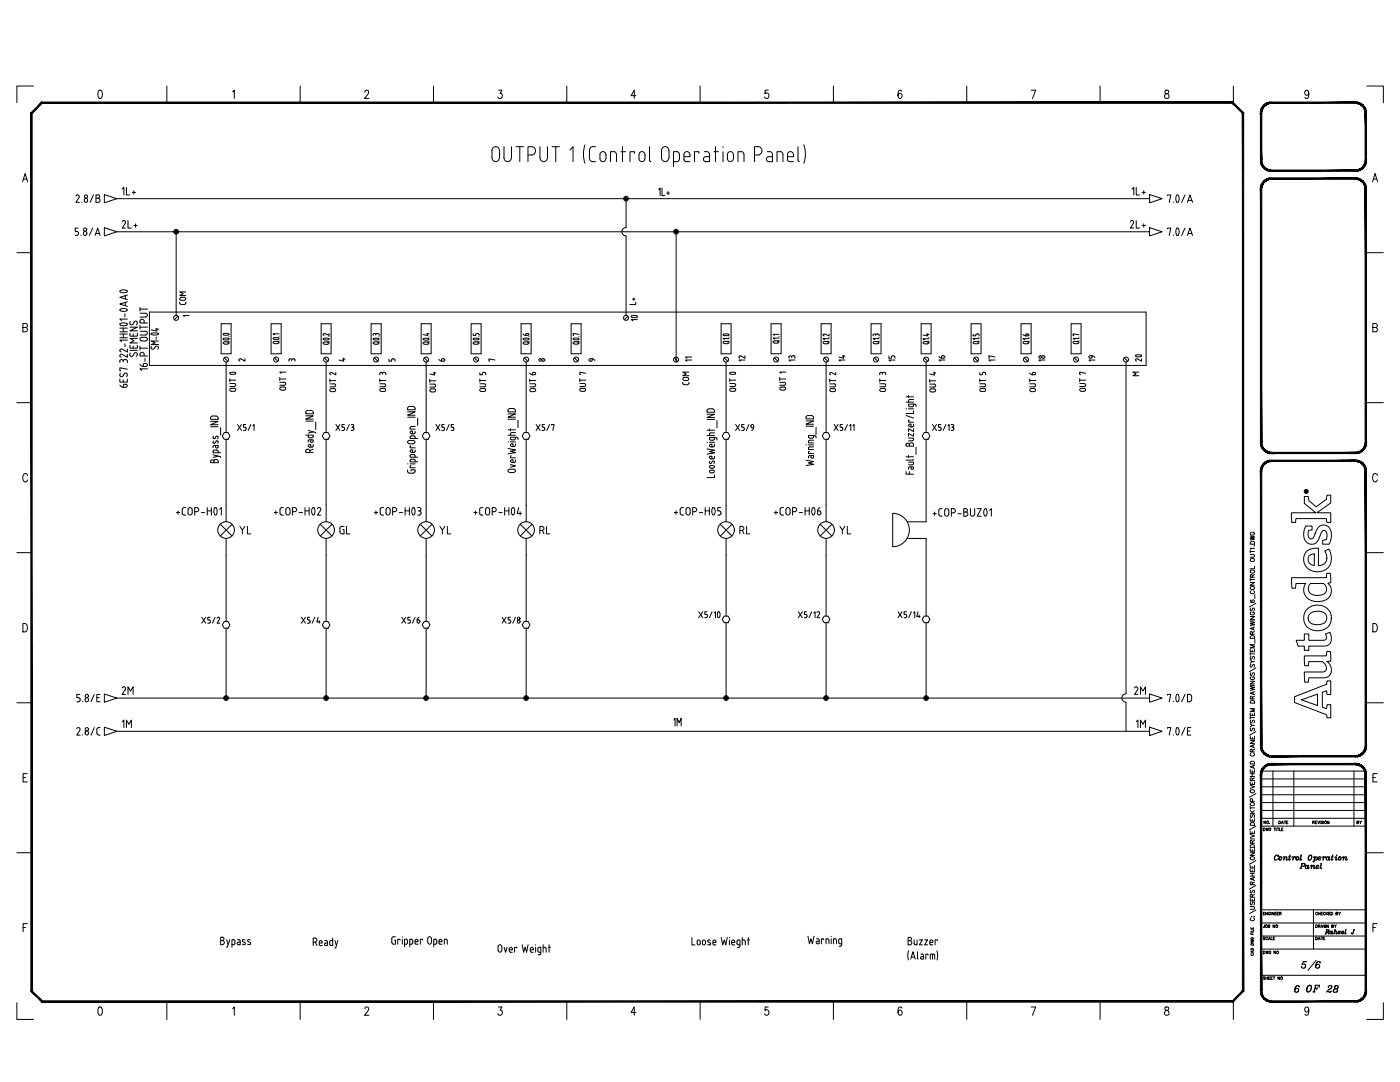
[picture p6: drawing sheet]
<svg xmlns="http://www.w3.org/2000/svg" width="279mm" height="216mm" viewBox="0 0 279 216" stroke-linecap="round" stroke-linejoin="round" font-family="sans-serif">
<defs><g id="words">
<g font-size="4.9">
<text x="128.8" y="66.3" transform="rotate(-90 128.8 66.3)">10</text>
<text x="229.3" y="74.1" transform="rotate(-90 229.3 74.1)">20</text>
<text x="258.9" y="194.7">5/6</text>
</g>
<g font-size="4.4">
<text x="23.6" y="46.6">2L+</text>
<text x="224.7" y="46.6">2L+</text>
<text x="166.5" y="73.4">14</text>
<text x="46.9" y="107.6">YL</text>
<text x="67" y="107.6">GL</text>
<text x="86.8" y="107.6">YL</text>
<text x="106.9" y="107.6">RL</text>
<text x="146.8" y="107.6">RL</text>
<text x="166.9" y="107.6">YL</text>
<text x="23.6" y="139.7">2M</text>
<text x="225.4" y="139.7">2M</text>
<text x="23.6" y="146.4">1M</text>
<text x="133.7" y="146">1M</text>
<text x="225.8" y="146.4">1M</text>
<text x="260" y="199.3">OF</text>
<text x="263.9" y="199.3">28</text>
</g>
<g font-size="4">
<text x="128.1" y="62.1" transform="rotate(-90 128.1 62.1)">L+</text>
<text x="135.8" y="73.4">11</text>
<text x="138.6" y="78" transform="rotate(-90 138.6 78)">COM</text>
<text x="146.8" y="73.4">12</text>
<text x="156.6" y="73.4">13</text>
<text x="176.4" y="73.4">15</text>
<text x="189.8" y="73.4" transform="rotate(-90 189.8 73.4)">16</text>
<text x="196.5" y="73.4">17</text>
<text x="206.4" y="73.4">18</text>
<text x="219.8" y="73.4" transform="rotate(-90 219.8 73.4)">19</text>
<text x="59.3" y="125.6">X5/4</text>
<text x="79.4" y="125.6">X5/6</text>
</g>
<g font-size="3.5">
<text x="46.9" y="73.4">2</text>
<text x="56.8" y="73.4">3</text>
<text x="66.7" y="73.4">4</text>
<text x="76.9" y="73.4">5</text>
<text x="96.7" y="73.4">7</text>
<text x="106.5" y="73.4">8</text>
<text x="225.1" y="76.2">M</text>
</g>
<g font-size="3.1">
<text x="35.6" y="64.6">1</text>
<text x="269.9" y="165.5">BY</text>
</g>
</g></defs>
<g fill="none" stroke="#000" stroke-width=".2">
<path d="M6.7 17.2h-3.3v3.3M19.7 18.1l.3-.1a1.08 1.08 0 0 1 0 1.6h-.1a1.2 1.2 0 0 1-.2-1.5zM33.3 17.2v3.3M46.4 18.3l.4-.3v1.6M59.9 17.2v3.3M72.8 18.4l.3-.4h.2l.3 .3-.2 .6-.7 .7h.9M86.5 17.2v3.3M99.5 18h.7l-.4 .6a.49 .49 0 0 1 .4 .8 .49 .49 0 0 1-.8-.1M113.1 17.2v3.3M126.9 19.1h-1l.7-1.1v1.6M139.7 17.2v3.3M153.3 18h-.6v.7a.5 .5 0 0 1 .6 .1 .5 .5 0 0 1 0 .6 .5 .5 0 0 1-.6 .1l-.1-.2"/>
<path d="M166.3 17.2v3.3M180 18.2l-.4-.2a1.08 1.08 0 0 0 0 1.6 .48 .48 0 0 0 .4-.5 .48 .48 0 0 0-.6-.4l-.2 .4M192.9 17.2v3.3M205.8 18h.9l-.6 1.6M219.5 17.2v3.3M232.5 18.1v.4a.67 .67 0 0 1 .7 .4 .67 .67 0 0 1 0 .7 .53 .53 0 0 1-.8-.4 .53 .53 0 0 1 .6-.6l.2-.4a.45 .45 0 0 0-.7-.1zM246.1 17.2v3.3M261.2 18.5l-.2 .4a.47 .47 0 0 1-.6-.4 .47 .47 0 0 1 .6-.4 1.2 1.2 0 0 1-.2 1.5h-.3l-.1-.2M272.8 17.2h3.3v3.3M4.5 36.3l.5-1.7 .5 1.7M4.7 35.7h.6M15.1 39.1l.2-.2a.33 .33 0 0 1 .4 .1 .33 .33 0 0 1 .1 .4"/>
<path d="M15.8 39.4l-.6 1h.6M16.8 39.9a.33 .33 0 0 1 .4-.3 .33 .33 0 0 1 .3 .3M16.8 39.9a.35 .35 0 0 0 .4 .5 .35 .35 0 0 0 .3-.5M18.6 38.9l-.6 1.5M19.6 38.9a.33 .33 0 0 1 .3 .3 .33 .33 0 0 1-.3 .3M19.6 38.9h-.4v1.5h.4a.41 .41 0 0 0 .4-.4 .41 .41 0 0 0-.4-.4h-.4M20.8 38.8l2.5 .8-2.5 .9zM23.3 39.6h206.1M24.4 37.7l.3-.3v1.5M25.2 37.4v1.5h.7M26.4 38.4h.7M26.7 38.1v.6"/>
<path d="M98.4 29.5a.74 .74 0 0 1 .8-.2 .74 .74 0 0 1 .5 .8v1.3a.75 .75 0 0 1-.8 .9 .75 .75 0 0 1-.7-.9v-1.3zM100.6 29.3v2.1a.76 .76 0 0 0 .7 .9 .76 .76 0 0 0 .8-.9v-2.1M103 29.3h1.5M103.7 29.3v3M106.1 29.3a.84 .84 0 0 1 .8 .8 .84 .84 0 0 1-.8 .8h-.7M106.1 29.3h-.7v3M107.8 29.3v2.1a.76 .76 0 0 0 .7 .9 .76 .76 0 0 0 .8-.9v-2.1M110.2 29.3h1.5M110.9 29.3v3M113.7 29.9l.7-.6v3M116.7 28.9l-.3 1.8 .3 1.9M117.6 31.5a.71 .71 0 0 0 .7 .8"/>
<path d="M117.6 30v1.5M118.3 29.3a.71 .71 0 0 0-.7 .7M118.3 29.3h.6M118.3 32.3h.6M119.9 30.4a.6 .6 0 0 1 .7-.1 .6 .6 0 0 1 .3 .6v.7a.6 .6 0 0 1-.6 .7 .6 .6 0 0 1-.6-.7v-.7zM122.5 30.2l.4 .3 .1 1.8M122.5 30.3h-.7v2M123.9 30.3h.9M124.2 29.3v3M124.9 39.6v5.8a.84 .84 0 0 0-.8 .8 .84 .84 0 0 0 .8 .9v15.8M126.6 30.6v-.3h-.9v2M127.7 30.4a.6 .6 0 0 1 .7-.1 .6 .6 0 0 1 .3 .6v.7a.6 .6 0 0 1-.6 .7 .6 .6 0 0 1-.6-.7v-.7z"/>
<path d="M129.6 29.3v2.6l.3 .3M131.5 37.9l.2-.4v1.5M132.1 37.5v1.5h.6M132.2 29.5a.74 .74 0 0 1 .9-.2 .74 .74 0 0 1 .4 .8v1.3a.75 .75 0 0 1-.7 .9 .75 .75 0 0 1-.8-.9v-1.3zM133.1 38.5h.5M133.3 38.2v.7M134.4 32.3h.7M135.1 30.2l.2 .1a1.51 1.51 0 0 1 0 1.9l-.2 .1M135.1 30.3h-.7v3M136.5 31.3h1.2a.69 .69 0 0 0-.2-.9 .69 .69 0 0 0-.8 0l-.2 .3a1.54 1.54 0 0 0 .2 1.5l1 .1M139.5 30.6v-.3h-.9v2M140.5 30.3h.6"/>
<path d="M141.1 30.2l.4 .3 .1 1.8h-.8a.5 .5 0 0 1-.4-.5 .5 .5 0 0 1 .4-.5h.8M142.5 30.3h.9M142.8 29.3v3M144.3 29.3v.1M144.3 30.3v2M145.2 30.9a.61 .61 0 0 1 .6-.7 .61 .61 0 0 1 .6 .7v.7a.62 .62 0 0 1-.6 .7 .62 .62 0 0 1-.6-.7M145.2 30.9v.7M147.9 30.2l.5 .3 .1 1.8M148 30.3h-.7v2M151.3 29.3a.84 .84 0 0 1 .8 .8 .84 .84 0 0 1-.8 .8h-.7M151.3 29.3h-.7v3M153.1 30.3h.5"/>
<path d="M153.6 30.2l.5 .3 .1 1.8h-.8a.5 .5 0 0 1-.4-.5 .5 .5 0 0 1 .4-.5h.8M155.7 30.2l.5 .3 .1 1.8M155.7 30.3h-.6v2M157.2 31.3h1.1a.66 .66 0 0 0-.2-1 .66 .66 0 0 0-.9 .4 1.54 1.54 0 0 0 .2 1.5l.9 .1M159.3 29.3l-.1 2.6 .3 .3M160.4 28.9l.3 1.8-.3 1.9M225.9 37.7l.4-.3v1.5M226.8 37.4v1.5h.6M227.9 38.4h.7M228.3 38.1v.6M229.4 38.8l2.5 .8-2.5 .9zM233 39.1v-.2h.7l-.4 1.5"/>
<path d="M234.8 39l.1-.1a.85 .85 0 0 1 .1 1.5l-.2-.1M234.8 39a1.41 1.41 0 0 0 0 1.3M236.5 38.9l-.7 1.5M237.1 40h.7M248.1 22.6v11.6M273.9 36.3l.5-1.7 .5 1.7M274.1 35.7h.6M3.4 50.4h2.9M15.6 45.5h-.6v.7h.5l.2 .3-.2 .4-.5 .1M16.2 46.9v.1M16.3 40.3v.1M18.5 45.5l-.7 1.5"/>
<path d="M19 47l.5-1.5 .5 1.5M19.1 46.6h.7M20.8 45.4l2.5 .8-2.5 .9zM23.3 46.2h206.1M25 59v.6M25.3 58v.3M25.3 58l-1-.1-.4 .1 .1 .3a1.55 1.55 0 0 0 1.3 0M25.4 58.9l-1.5 .4 1.5 .5M35.2 46.2v16.7M35.9 59.5l.8-.2a.31 .31 0 0 1 .4 .3 .31 .31 0 0 1-.4 .3h-.5a.31 .31 0 0 1-.3-.4zM37.1 58.3h-1.2l.7 .3-.7 .4h1.2M134.9 46.2v26.1"/>
<path d="M229.4 45.4l2.5 .8-2.5 .9zM233 45.7v-.2h.7l-.4 1.5M234.2 40.3v.1M234.2 46.9v.1M234.8 45.6l.1-.1a.85 .85 0 0 1 .1 1.5l-.2-.1M234.8 45.6a1.41 1.41 0 0 0 0 1.3M236.5 45.5l-.7 1.5M237 47l.5-1.5 .5 1.5M237 40.4l.5-1.5 .5 1.5M237.1 46.6h.7M272.8 50.4h3.3M4.6 65.3h.7l.1-.6-.3-.1h-.5v1.6h.5a.45 .45 0 0 0 .4-.4 .45 .45 0 0 0-.4-.5"/>
<path d="M23.9 75.6v.6h1.5v-.6M23.9 67.4h1.5M23.9 66.7h1.5M23.9 66.2h1.5M23.9 65.5h1.5M23.9 76.8l.2 .3 .5 .2M24 74.5v.5l.2 .2 .2-.1 .6-.7 .3 .1 .1 .2M24.4 70.7a.31 .31 0 0 0-.4 .1 .31 .31 0 0 0 .2 .5M24.4 69.7a.31 .31 0 0 0-.4 .1 .31 .31 0 0 0 .2 .4M24.6 72a.33 .33 0 0 0-.4-.3 .33 .33 0 0 0-.3 .3v.3M24.6 65.5v.7M24.6 66.7v.7"/>
<path d="M24.6 72.1v.1M24.6 75.8v.4M24.6 72l.3-.3 .3 .1 .2 .2M24.9 76.7l-.3 .1v.5M24.9 76.7h.2a.31 .31 0 0 1 .3 .3 .31 .31 0 0 1-.3 .3h-.5M24.9 62.6v.6M24.9 68.6v.6M25 60.3v.7M25.3 64.6v.2M25.3 61.7v.3M25.3 64.6l-1-.2-.4 .2 .1 .3a1.55 1.55 0 0 0 1.3 0M25.3 61.7a.95 .95 0 0 0-1.4 .2l.1 .1a1.55 1.55 0 0 0 1.3 0"/>
<path d="M25.4 74.7l-.1 .5M25.4 73.7l-1.5-.3v.6h.2M25.4 70.7v.6l-1-.6M25.4 69.7v.6l-1-.6M25.4 67.9h-1.5l.4 .3M25.4 63.7h-1.5l.4 .3M25.4 60.2l-1.5 .5 1.5 .4M25.4 72.1v.2M25.9 70.8l.2 .3h.2l.5-.6a.38 .38 0 0 1 .6 0 .38 .38 0 0 1-.2 .6M25.9 64.5l.2 .3h.2l.5-.6a.38 .38 0 0 1 .6 0 .38 .38 0 0 1-.2 .6M25.9 68.9v.6h1.5v-.6M25.9 66.5v.6h1.5v-.6"/>
<path d="M25.9 65.3h1.5l-1.5 .7h1.5M25.9 69.9h1.5M26 70.4l-.1 .4M26 64.1l-.1 .4M26.6 66.6v.5M26.6 69v.5M27.4 67.5h-1.5l.9 .5-.9 .4h1.5M27.9 70.7a.42 .42 0 0 1 .5-.4 .42 .42 0 0 1 .4 .4M27.9 70.7v.3h1.5M27.9 69.5h1.5M27.9 61.3v.8M27.9 64.9v.8"/>
<path d="M27.9 69.1v.8M27.9 66.8h1.1M27.9 66.1h1.1M27.9 65.3h1.5M27.9 63.3h1.1M27.9 62.5h1.1M27.9 61.7h1.5M27.9 72.7l.2 .2 .5 .2M28.6 72.8v.3M28.8 64.5v-.4a.41 .41 0 0 0-.5-.4 .41 .41 0 0 0-.4 .4v.4h1.5M28.8 70.7v.3M28.9 71.5v.6"/>
<path d="M29 67.3a.37 .37 0 0 1 .4 .4 .37 .37 0 0 1-.4 .3M29 66.1a.37 .37 0 0 1 .4 .4 .37 .37 0 0 1-.4 .3M29 62.5a.37 .37 0 0 1 .4 .4 .37 .37 0 0 1-.4 .3M29 67.3h-.6a.37 .37 0 0 0-.5 .4 .37 .37 0 0 0 .5 .3l.6 .1M29.1 72.5a.31 .31 0 0 1 .3 .3 .31 .31 0 0 1-.3 .3h-.5M29.1 72.5h-.3l-.2 .3M29.4 73.6h-1.5l.4 .3M29.8 62.3h198.9v10.6h-198.9zM30.2 66.5v.2l.4 .1 1-.1M30.2 69.1l-.1 .3 .3 .3 .4-.2 .2-.3M30.2 66.5l.7-.1 .7 .1M31 65.7h.6"/>
<path d="M31 69.2h.6l-.1 .5M31.2 67.2v.5M31.3 65.5v.6l-1.1-.3M31.5 66.5v.3M31.6 68.1h-1.4l.8 .3-.8 .3h1.4M35.9 60.3v.3l.3 .2 .7-.1 .2-.4M44.1 64.6h2v6h-2zM44.6 68.3l.8-.1 .3 .2-.3 .3-.5-.1-.3-.1zM44.6 67.5l.5-.1 .6 .2a.78 .78 0 0 1-1.1 0zM44.6 66.6l.5-.1 .6 .2a.78 .78 0 0 1-1.1 0zM44.8 71.4l.7 .7M45.1 72.3v14"/>
<path d="M45.7 67.2h.1M45.7 68.1l-.2 .2M45.9 76.5h.8a.31 .31 0 0 1 .4 .3 .31 .31 0 0 1-.4 .3h-.8M45.9 75.9h1.2M45.9 75.6v.6M45.9 74.6l.6 .1 .5-.1M46.2 77.5a.31 .31 0 0 0-.4 .3 .31 .31 0 0 0 .4 .3M46.2 77.5h.5a.31 .31 0 0 1 .4 .3 .31 .31 0 0 1-.4 .3h-.5M54.1 64.6h2v6h-2zM54.6 67.6h-.1a.83 .83 0 0 1 1.2 0h-.1M54.6 67.6h1M54.8 71.4l.7 .7"/>
<path d="M54.8 68.6l-.3-.2 .2-.3h.8l.1 .3-.2 .2M54.8 68.6h.6M55.6 67.1h.1M55.7 66.6h-1.2l.3 .2M55.7 68l-.3 .2M55.8 76.9h.9M55.8 76.3h.9M55.8 75.6h1.2M55.8 75.3v.6M56.7 77.2a.31 .31 0 0 1 .3 .3 .31 .31 0 0 1-.3 .3M56.7 76.3a.31 .31 0 0 1 .3 .3 .31 .31 0 0 1-.3 .3M56.7 77.2h-.5a.31 .31 0 0 0-.4 .3 .31 .31 0 0 0 .4 .3l.5 .1"/>
<path d="M64.1 64.6h2v6h-2zM64.5 66.7l.2 .2M64.5 68.4l.9-.2 .3 .3-.3 .2h-.6l-.3-.1zM64.5 67.6l.6-.1 .5 .1a.76 .76 0 0 1-1.1 0zM64.7 71.4l.7 .7M64.9 66.6l-.4 .1M65.1 72.3v14M65.6 67.2h.1M65.7 66.5v.4l-.8-.3M65.7 68.1l-.3 .3M65.8 74.6l.2 .2M65.8 76.6h.9a.31 .31 0 0 1 .3 .3 .31 .31 0 0 1-.3 .3h-.9"/>
<path d="M65.8 75.9h1.2M65.8 75.6v.6M65.9 77.7l.8-.2a.31 .31 0 0 1 .3 .3 .31 .31 0 0 1-.3 .3h-.6a.31 .31 0 0 1-.2-.4zM67 74.3v.5l-.8-.4M74.1 64.6h2v6h-2zM74.5 66.7v.2M74.5 67.6l.8-.1 .3 .2-.6 .1-.5-.1M74.5 67.6v.2M74.7 71.4l.7 .7M74.8 68.7l-.3-.1 .1-.3h.9l.1 .3-.3 .1M74.8 68.7h.5M75 66.7v.1"/>
<path d="M75.3 66.5l-.3 .2-.3-.2-.2 .2M75.3 66.5l.3 .2M75.6 67.2h.1M75.7 68.1l-.3 .3M75.7 66.7v.2M75.8 77.2h.9M75.8 76.6h.9M75.8 75.9h1.2M75.8 74.5v.3M75.8 75.6v.6M76.3 74.5v.2M76.7 77.5a.31 .31 0 0 1 .3 .3 .31 .31 0 0 1-.3 .3"/>
<path d="M76.7 76.6a.31 .31 0 0 1 .3 .3 .31 .31 0 0 1-.3 .3M76.7 77.5h-.6a.31 .31 0 0 0-.3 .3 .31 .31 0 0 0 .3 .3h.6M77 74.5v.3M84.1 64.6h1.9v6h-1.9zM84.5 67.6v.2M84.5 67.8h1.1M84.5 67.6h1.1M84.7 71.4l.7 .7M85 72.3v14M85.1 66.6h.5M85.3 68.2l.3 .3-.3 .2M85.3 68.2l-.7 .1-.2 .2 .2 .2h.7"/>
<path d="M85.4 66.5v.5l-1-.2M85.6 67.6v.2M85.6 67.2h.1M85.6 68.2l-.2 .2M85.8 76.6h.8a.31 .31 0 0 1 .4 .3 .31 .31 0 0 1-.4 .3h-.8M85.8 76h1.2M85.8 75.7v.6M86.1 78.2a.31 .31 0 0 1-.3-.3 .31 .31 0 0 1 .3-.3h.5a.3 .3 0 0 1 .4 .3 .3 .3 0 0 1-.4 .3M86.1 78.2h.5M86.4 74.4h.6M86.7 74.3v.5l-.9-.2M87.6 71.7l.5 .4"/>
<path d="M88.1 71.8v.3h.4M88.4 71.6l-.3 .2M88.4 71.6h.1M88.5 71.6l.3 .2-.3 .3M94 64.6h2v6h-2zM94.4 66.6v.3h.6v-.2M94.5 67.6l.8-.1 .3 .2-.6 .1-.5-.1M94.5 67.6v.2M94.7 71.4l.7 .7M94.8 68.7l-.3-.1 .1-.3h.8l.2 .3-.3 .1M94.8 68.7h.5M95.2 66.5l-.2 .2"/>
<path d="M95.2 66.5l.4 .2M95.5 67.2h.1M95.6 68.1l-.2 .3M95.6 66.7v.2M95.8 74.4v.4h.5v-.3M95.8 77.2h.8M95.8 76.6h.8M95.8 75.9h1.1M95.8 75.6v.6M96.1 77.5a.31 .31 0 0 0-.4 .3 .31 .31 0 0 0 .4 .3M96.1 78.1h.5M96.1 77.5h.5"/>
<path d="M96.6 77.5a.31 .31 0 0 1 .3 .3 .31 .31 0 0 1-.3 .3M96.6 76.6a.31 .31 0 0 1 .3 .3 .31 .31 0 0 1-.3 .3M96.9 74.5v.3M104 64.6h2v6h-2zM104.4 66.6l.5 .3M104.5 67.6l.5-.1 .6 .1a.78 .78 0 0 1-1.2 0zM104.6 71.4l.7 .7M104.7 68.7l-.3-.1 .2-.3h.8l.1 .3-.2 .1M104.7 68.7h.6M104.9 66.7a.31 .31 0 0 1 .4-.1 .31 .31 0 0 1 .2 .3h-.6M104.9 66.7v.2M105 72.3v14"/>
<path d="M105.5 67.2h.1M105.6 68.1l-.3 .3M105.7 74.4l.6 .4M105.7 76.6h.9M105.7 75.9h1.2M105.7 75.6v.6M105.8 77.7l.8-.2a.31 .31 0 0 1 .3 .3 .31 .31 0 0 1-.3 .3h-.5a.31 .31 0 0 1-.3-.4zM106.3 74.5v.3M106.6 76.6a.31 .31 0 0 1 .3 .3 .31 .31 0 0 1-.3 .3h-.9M106.6 74.3l.3 .2-.1 .2-.5 .1M114 64.6h2v6h-2zM114.4 68.3l.8-.1 .4 .2-.3 .3-.6-.1-.3-.1z"/>
<path d="M114.4 67.5v.2M114.4 67.5h.8l.3 .1-.3 .2-.8-.1M114.6 71.4l.7 .7M115.5 67.2h.1M115.6 66.7l-1.2-.2v.4h.1M115.6 68.1l-.3 .2M115.7 76.5h.9a.31 .31 0 0 1 .3 .3 .31 .31 0 0 1-.3 .3h-.9M115.7 75.9h1.2M115.7 75.6v.6M116 77.5a.31 .31 0 0 0-.3 .3 .31 .31 0 0 0 .3 .3M116 77.5h.6a.31 .31 0 0 1 .3 .3 .31 .31 0 0 1-.3 .3h-.6M116.9 74.5l-1.2-.2v.4h.1"/>
<path d="M117.6 71.7l.6-.1v.2a.34 .34 0 0 1-.3 .3 .34 .34 0 0 1-.4-.3zM118.2 71.6l.5 .3M143.9 64.6h2v6h-2zM144.4 66.7l.5-.1 .6 .2-.3 .2-.8-.1M144.4 66.7v.2M144.5 71.4l.8 .7M144.6 68.6l-.2-.2 .1-.3h.8l.2 .3-.3 .2M144.7 68.6h.5M144.9 72.3v14M145.4 67.3h.1M145.5 67.5h-1.2l.3 .2M145.5 68l-.3 .2"/>
<path d="M145.6 77.1h.9M145.6 76.5h.9M145.6 75.9h1.2M145.6 75.6v.6M146 77.5a.31 .31 0 0 0-.4 .3 .31 .31 0 0 0 .4 .3M146 78.1h.5M146 77.5h.5M146.5 77.5a.31 .31 0 0 1 .3 .3 .31 .31 0 0 1-.3 .3M146.5 76.5a.31 .31 0 0 1 .3 .3 .31 .31 0 0 1-.3 .3M153.9 64.6h2v6h-2zM154.5 71.4l.7 .7M155.1 68l.4 .2-.4 .3"/>
<path d="M155.2 68h-.8l-.1 .2 .1 .2 .8 .1M155.4 67.2h.1M155.5 67.5h-1.2l.3 .1M155.5 66.7h-1.2l.3 .2M155.5 67.9l-.3 .3M155.6 76.3h.9a.31 .31 0 0 1 .3 .3 .31 .31 0 0 1-.3 .3h-.9M155.6 75.6h1.2M155.6 75.3v.6M155.7 77.4l.8-.2a.32 .32 0 0 1 .3 .3 .32 .32 0 0 1-.3 .4l-.6-.1a.31 .31 0 0 1-.2-.4zM163.9 64.6h2v6h-2zM164.3 66.8l.2 .2M164.5 71.4l.7 .7"/>
<path d="M164.7 66.7l-.4 .1M164.9 72.3v14M165.1 68.1l.3 .3-.3 .2M165.1 68.1l-.7 .1-.1 .2 .1 .1 .7 .1M165.4 67.3h.1M165.5 67.6h-1.2l.2 .2M165.5 66.7v.3l-.8-.3M165.5 68.1l-.3 .2M165.6 76.6h.8a.31 .31 0 0 1 .4 .3 .31 .31 0 0 1-.4 .3h-.8M165.6 75.9h1.2M165.6 75.6v.6M165.9 77.5a.31 .31 0 0 0-.3 .3 .31 .31 0 0 0 .3 .3"/>
<path d="M165.9 77.6l.5-.1a.31 .31 0 0 1 .4 .3 .31 .31 0 0 1-.4 .3h-.5M173.8 64.6h2v6h-2zM174.3 68.2l.8-.1 .3 .3-.3 .2h-.5l-.3-.1zM174.5 71.4l.7 .7M174.8 66.8v.1M174.8 66.8l-.3-.2-.2 .1-.1 .3M174.8 66.8l.4-.2 .2 .2M175.4 67.3h.1M175.5 67.6h-1.3l.3 .2M175.5 68l-.3 .3M175.5 66.8v.2M175.6 76.6h.8"/>
<path d="M175.6 75.9h1.2M175.6 74.5v.3M175.6 75.6v.6M175.6 77.7l.8-.2a.31 .31 0 0 1 .4 .3 .31 .31 0 0 1-.4 .3h-.5a.31 .31 0 0 1-.3-.4zM176.4 76.6a.31 .31 0 0 1 .4 .3 .31 .31 0 0 1-.4 .3h-.8M176.8 74.5v.3M180.8 79.2h1.5M181.3 78.9v.4M182.3 79.7l-.9 .1-.1 .4M183.8 64.6h2v6h-2zM184.5 71.4l.7 .7M184.8 72.3v14"/>
<path d="M184.9 66.7h.5M185.1 68.2l.3 .2-.3 .2M185.1 68.2h-.7l-.2 .2 .2 .2h.7M185.1 66.6v.4l-.9-.2M185.4 67.3h.1M185.4 67.6h-1.2l.3 .2M185.4 68.1l-.3 .2M185.5 76.6h.9a.31 .31 0 0 1 .3 .3 .31 .31 0 0 1-.3 .3h-.9M185.5 76h1.3M185.5 75.7v.6M185.9 77.6a.31 .31 0 0 0-.4 .3 .31 .31 0 0 0 .4 .3M185.9 77.6h.5a.31 .31 0 0 1 .3 .3 .31 .31 0 0 1-.3 .3"/>
<path d="M185.9 78.2h.5M186.5 74.3v.5l-1-.2M193.8 64.6h2v6h-2zM194.2 68.2l.9-.1 .3 .3-.3 .2h-.6l-.3-.1zM194.4 71.4l.8 .7M195 66.6l-.2 .1-.1 .3h-.5v-.3M195 66.6l.3 .1 .1 .3M195.3 67.3h.1M195.4 67.6h-1.2l.3 .2M195.4 68l-.3 .3M195.5 74.4v.4h.6v-.3M195.5 77.2h.9"/>
<path d="M195.5 76.6h.9M195.5 75.9h1.2M195.5 75.6v.6M195.8 77.5a.31 .31 0 0 0-.3 .3 .31 .31 0 0 0 .3 .3M195.9 78.1h.5M195.9 77.5h.5M196.4 77.5a.31 .31 0 0 1 .3 .3 .31 .31 0 0 1-.3 .3M196.4 76.6a.31 .31 0 0 1 .3 .3 .31 .31 0 0 1-.3 .3M196.7 74.5v.3M203.8 64.6h2v6h-2zM204.2 66.7l.5 .3M204.4 71.4l.7 .7"/>
<path d="M204.7 66.8l.4-.2 .3 .2-.7 .2M204.7 66.8v.2M205 68.1l.4 .3-.4 .2M205 68.1l-.7 .1-.1 .2 .1 .1 .7 .1M205.3 67.3h.1M205.4 67.6h-1.2l.2 .2M205.4 68.1l-.3 .2M205.5 74.4l.5 .4M205.5 76.6h.9M205.5 75.9h1.2M205.5 75.6v.6M205.6 77.7l.8-.2a.31 .31 0 0 1 .3 .3 .31 .31 0 0 1-.3 .3h-.6a.31 .31 0 0 1-.2-.4z"/>
<path d="M206 74.5v.3h.4M206.4 76.6a.31 .31 0 0 1 .3 .3 .31 .31 0 0 1-.3 .3h-.9M206.4 74.3l.3 .2-.3 .3M213.8 64.6h2v6h-2zM214.4 71.4l.7 .7M214.5 68.6l-.3-.2 .1-.3h.9l.1 .3-.3 .2M214.5 68.6h.5M215.3 67.3h.1M215.3 67.5h-1.1l.2 .2M215.3 66.8l-1.1-.2v.4h.1M215.3 68l-.2 .2M215.5 76.5h.8a.31 .31 0 0 1 .4 .3 .31 .31 0 0 1-.4 .3h-.8"/>
<path d="M215.5 75.9h1.2M215.5 75.6v.6M215.8 77.5a.31 .31 0 0 0-.3 .3 .31 .31 0 0 0 .3 .3M215.8 77.5h.5a.31 .31 0 0 1 .4 .3 .31 .31 0 0 1-.4 .3h-.5M224.7 72.3v66.2a.84 .84 0 0 0-.8 .8 .84 .84 0 0 0 .8 .8M274 65.3h.7l.1-.6-.2-.1h-.6v1.6h.6a.45 .45 0 0 0 .3-.4 .45 .45 0 0 0-.3-.5M3.4 80.3h2.9M5.5 94.9a.49 .49 0 0 0-.6-.4 .49 .49 0 0 0-.3 .6v.4a.49 .49 0 0 0 .3 .7 .49 .49 0 0 0 .6-.4M42 84.1h1.5l-1.5 .7h1.5M42 85.2h1.5M42.5 83h-.3l-.2 .4M42.5 83h.6"/>
<path d="M42.5 90.7l1.5 .4v.2M42.6 88l-.1 .3 .2 .2 .2-.1 .3-.4h.3l-.1 .5M42.6 87.1l-.1 .3 .2 .1 .4-.4M42.7 92a.42 .42 0 0 1 .4-.3 .42 .42 0 0 1 .4 .3M42.7 92v.3M42.7 92l-.2-.2h-.3l-.2 .5h1.5v-.3M43 88.9l.1 .4h.3l.1-.1M43.1 83l.4 .2v.5h-1.5v-.3M43.1 87.1h.4l-.1 .4M43.5 90l-.3-.2h-.4l-.2 .1-.1 .4h1.5M43.5 89.2v-.3h-.7h-.2l-.1 .4M43.5 90v.3"/>
<path d="M43.5 91l-1 .3M44 85.3v1.5M44.7 86.3h.8l.4 .7-.4 .7h-.8l-.3-.7zM45.1 87.7v16.4M47.4 84.7l.8 1.2M48.2 84.7l-.8 1.2M49.1 84.7h-.5v.5l.4 .1 .1 .2M49.1 85.6l-.1 .3h-.4M49.1 85.5v.1M50.1 84.7l-.6 1.2M50.5 85l.2-.3v1.2M61 86.8h1.5v.3l-.3 .2"/>
<path d="M61 83h1.5l-1.5 .6h1.5M61 84h1.5M61.1 82.1a1.2 1.2 0 0 1 1.3 0l.1 .5h-1.5zM61.5 86.8l.1 .5h.2M61.5 85.9l1.5 .4v.1M61.5 88v.2M61.5 88l.3-.2h.7v.3M61.8 87.4h.4M61.8 89.9a.41 .41 0 0 0-.4-.3 .41 .41 0 0 0-.4 .4v.3h1.5M61.8 88.7l-.3 .3 .3 .2M61.8 88.7h.2v.5M61.8 90v.3"/>
<path d="M61.8 89.2h.5M62 88.1l.2 .2 .3-.2M62 87.8v.3M62.5 89l-.3 .2M62.5 89.6l-.7 .3M62.5 88.7v.3M62.5 86.2l-1 .2M63 84.2v1.5M64.7 86.3h.8l.3 .7-.3 .7h-.8l-.4-.7zM65.1 87.7v16.4M67 84.7l.8 1.2M67.8 84.7l-.8 1.2"/>
<path d="M68.7 84.7h-.5v.5l.4 .1 .1 .2M68.8 85.5l-.2 .4h-.4M69.7 84.7l-.5 1.2M70.1 84.7h.3M70.2 85.2h.2M70.3 84.7l.3 .3-.3 .2M70.3 85.2l.3 .3M70.6 85.6l-.1 .3h-.4M70.6 85.5v.1M81.3 93.7l.1 .5 .4 .2M81.3 82.2h1.5l-1.5 .6h1.5M81.3 92.6h.1"/>
<path d="M81.3 83.2h1.5M81.8 87.9l-.4 .1v.4a1.24 1.24 0 0 0 1.4 0v-.4l-.4-.1M81.8 94.4h.6M81.8 87.9h.6M81.8 81.1l-.4 .2-.1 .5h1.5v-.5l-.4-.2M81.8 81.1h.6M81.9 90.9v.3h1.5M81.9 85.3v.3h.9M81.9 92.6h.9M82 94v-.3h.8v.5l-.4 .2M82 92.9h-.1v.4h.9M82 89h-.1v.4h.9"/>
<path d="M82.2 90.3l-.3-.3 .3-.3 .1 .1v.5M82.2 86l-.3 .3 .3 .3 .6-.1v-.5M82.2 86h.1v.6M82.2 90.3h.4M82.5 91.6l.2 .1 .1 .5M82.5 90.7l.3 .2M82.5 87h.2l.1 .5M82.6 91.6l-.7 .1v.5h1.5M82.6 90.7h-.5l-.2 .2M82.6 87h-.7v.5h1.5M82.8 90.1l-.2 .2M82.8 85.1h-.7l-.2 .2"/>
<path d="M82.8 89.8v.3M82.8 90.9v.3M83.4 83.4v1.5M84.7 86.3h.7l.4 .7-.4 .7h-.7l-.4-.7zM85 87.7v16.4M87 84.7l.8 1.2M87.8 84.7l-.8 1.2M88.6 84.7h-.4v.5l.4 .1 .1 .2M88.7 85.5l-.1 .4h-.4M89.6 84.7l-.5 1.2M90.5 84.7h-.5v.5l.4 .1 .2 .2M90.6 85.5l-.2 .4h-.4"/>
<path d="M101.4 89.5l1.5 .3-1 .2 1 .3-1.5 .3M101.4 82.6h1.5l-1.5 .6h1.5M101.4 88.2h.1M101.4 86.8h1.5M101.4 85.8h1.5M101.4 83.7h1.5M101.4 93.8a1.26 1.26 0 0 1 1.4 0l.1 .1-.2 .3a1.36 1.36 0 0 1-1.3-.1zM101.4 81.7a1.2 1.2 0 0 1 1.4 0l.1 .5h-1.5zM101.9 87.5l.1 .2 .6 .1 .2-.3M101.9 92.7l1 .3-1 .2M101.9 87.5v-.3h1.2l.2 .1 .1 .4M101.9 88.2h1"/>
<path d="M101.9 85.5v.4M102 91h-.1v.4h1M102.2 91.8l-.3 .2 .3 .3M102.2 88.6l-.3 .2 .3 .3M102.2 91.8h.2v.5M102.2 88.6h.2v.5M102.8 92.1l-.2 .2h-.4M102.8 88.9v.1l-.6 .1M102.9 86.3l-.9 .1-.1 .4M102.9 87.2v.3M102.9 88.6v.3M102.9 91.8v.3"/>
<path d="M103.4 83.8v1.5M104.6 86.3h.8l.4 .7-.4 .7h-.8l-.4-.7zM105 87.7v16.4M107 84.7l.8 1.2M107.8 84.7l-.8 1.2M108.7 84.7h-.5v.5l.4 .1 .1 .2M108.7 85.5l-.1 .4h-.4M109.7 84.7l-.6 1.2M110.1 84.8v-.1h.5l-.3 1.2M141.1 81.9v-.1a1.2 1.2 0 0 1 1.4 0l.1 .1M141.1 89.6l1.5 .2-1 .3 1 .3-1.5 .2M141.1 82.7h1.5l-1.5 .6h1.5"/>
<path d="M141.1 82v.3h1.5v-.3M141.1 88.2h.1M141.1 86.9h1.5M141.1 85.9h1.5M141.1 83.7h1.5M141.6 88.2h1M141.6 85.6v.4M141.7 92l-.1 .3 .1 .2 .6-.5h.2v.5M141.9 86.4h-.2l-.1 .5M141.9 87.8h.4M141.9 86.4h.7M141.9 93.8l-.3 .3 .3 .2"/>
<path d="M141.9 92.9l-.3 .2 .3 .3M141.9 91l-.3 .3 .3 .2M141.9 88.6l-.3 .3 .3 .3M141.9 92.9l.6 .1v.3l-.2 .1M141.9 91h.2v.6M141.9 88.6h.2v.6M141.9 93.8h.4M141.9 93.4h.4M142.3 93.8l.2 .1v.3l-.6 .2M142.6 94.8v.5h-1.5M142.6 91l-.1 .5-.6 .1M142.6 88.6l-.1 .5-.6 .1"/>
<path d="M142.6 87.3l-.1 .5h-.2M143.1 87.5l-.3-.2h-1.2v.3l.3 .2M143.1 83.9v1.5M143.1 87.5v.3M144.5 86.3h.8l.4 .7-.4 .7h-.8l-.4-.7zM144.9 87.7v16.4M146.8 84.7l.8 1.2M147.6 84.7l-.8 1.2M148.5 84.7h-.5v.5l.4 .1 .1 .2M148.5 85.5l-.1 .4h-.4M149.5 84.7l-.6 1.2M150.2 85.4l.2-.1v-.5a.32 .32 0 0 0-.6 .1 .32 .32 0 0 0 .3 .5"/>
<path d="M150.4 85.3l-.4 .6M160.9 91.8l1.5 .3-1 .3 1 .2-1.5 .3M160.9 84h1.5l-1.5 .6h1.5M160.9 88.8h.1M160.9 85h1.5M160.9 83.1l.2-.1a1.28 1.28 0 0 1 1.2 .1l.1 .5h-1.5zM161.4 88.8h1M161.5 90.1h-.1v.4h1M161.6 87.4h.5M161.9 90.9v.5h.4l.1-.5-1 .1v.4M162.4 89.2h-.8l-.2 .2v.3h1M162.4 87.8h-.8l-.2 .3v.3h1"/>
<path d="M162.4 86.9l-.1 .5h-.2M162.8 87.1l-.3-.2h-1.1v.3l.2 .2M162.9 85.3v1.4M162.9 87.1v.3M164.5 86.3h.7l.4 .7-.4 .7h-.7l-.4-.7zM164.9 87.7v16.4M166.5 84.7l.8 1.2M167.3 84.7l-.8 1.2M168.1 84.7h-.4v.5l.4 .1 .1 .2M168.2 85.5l-.1 .4h-.4M169.1 84.7l-.5 1.2M169.5 85l.3-.3v1.2"/>
<path d="M170.2 85l.3-.3v1.2M180.8 88.7l.3-.3 .4 .3a.42 .42 0 0 1 .4-.4 .42 .42 0 0 1 .4 .4M180.8 94.1v.5h1.5M180.8 88.7v.3h1.5v-.3M180.8 81.6h.1M180.8 91.8h1.3M180.8 91.1h1.5M180.8 82.9l1.5 .5M180.8 80.2h1.5M181.3 92.2h1l-.1 .5-.9 .1M181.3 87.4h1l-.1 .5-.9 .1M181.3 81.6h1"/>
<path d="M181.3 90.9v.4M181.5 83.8h-.2v.4h1M181.5 88.7v.3M181.5 94.1v.5M181.8 93.2l.1 .4h.3l.1-.4h-.7h-.2l-.1 .4M182.3 91.7l-.2 .1M182.3 86.5v.5l-1-.5v.5M182.3 85.6v.5l-1-.5v.5M182.3 84.6v.4l-.2 .2-.6-.1-.1-.3 .4-.2v.6M182.3 82v.5h-1.5M182.3 80.6v.3l-.3 .3-.6-.1-.1-.2v-.3h1.2l.2 .1 .1 .4M182.8 89.2v1.5"/>
<path d="M184.4 86.3h.8l.4 .7-.4 .7h-.8l-.4-.7zM184.8 87.7v16.4h-3.7M186.1 84.7l.8 1.2M186.9 84.7l-.8 1.2M187.8 84.7h-.5v.5l.4 .1 .1 .2M187.8 85.6l-.1 .3h-.4M187.8 85.5v.1M188.8 84.7l-.6 1.2M189.2 85l.2-.3v1.2M189.8 84.7h.3M190 85.2h.1M190.1 84.7l.3 .3-.3 .2"/>
<path d="M190.1 85.2l.3 .3M190.4 85.5l-.2 .4h-.4M260.3 99.1h.1a.52 .52 0 0 1 .5-.1 .52 .52 0 0 1 .3 .6v.3l1.1 .9a.39 .39 0 0 0 .3 .3 .39 .39 0 0 0 .4-.2l.9-.7a1.24 1.24 0 0 0 .9-1v-.4h.8v1.6l-2.8 1.9h2.8v1.9h-.8l-.1-.7h-6.1v.7h-.8l-.1-1.9h4.9l-1.7-1.3a.97 .97 0 0 1-.6-1.3zM260.5 98h.2l.2-.1-.2 .2 .2 .1h-.4zM260.5 98l.2 .1zM272.8 80.3h3.3M274.9 94.9a.49 .49 0 0 0-.6-.4 .49 .49 0 0 0-.4 .6v.4a.49 .49 0 0 0 .4 .7 .49 .49 0 0 0 .6-.4M3.4 110.3h2.9M35.2 102.3h.7M35.5 101.9v.7M36.4 101.7v.9l.6 .2M37 101.3h-.5l-.1 .4"/>
<path d="M37.5 102.4a.41 .41 0 0 0 .4 .4 .41 .41 0 0 0 .5-.4M37.5 102.4v-.7a.41 .41 0 0 1 .4-.4 .41 .41 0 0 1 .5 .4v.7M38.9 102.1h.4a.41 .41 0 0 0 .4-.4 .41 .41 0 0 0-.4-.4h-.4v1.5M40.2 102.3h.7M41.4 101.3v1.5M41.4 101.9h.8M42.2 101.3v1.5M42.8 101.4h.4M42.8 101.3a.91 .91 0 0 0 .3 1.4h.1a1.35 1.35 0 0 0 0-1.4M43.9 101.6l.3-.3v1.5M44 104.6l2.3 2.4M45.1 107.4v16.6"/>
<path d="M46.3 104.6l-2.3 2.4M54.7 102.3h.7M55.1 101.9v.7M55.9 101.7v.9l.4 .2M56.3 101.3l-.4 .4M56.3 102.8h.3M56.3 101.3h.3M57 102.4a.41 .41 0 0 0 .5 .4 .41 .41 0 0 0 .4-.4M57 102.4v-.7a.41 .41 0 0 1 .5-.4 .41 .41 0 0 1 .4 .4v.7M58.4 102.1h.4M58.8 101.3a.41 .41 0 0 1 .4 .4 .41 .41 0 0 1-.4 .4M58.8 101.3h-.4v1.5"/>
<path d="M59.7 102.3h.7M60.9 101.9h.8M60.9 101.3v1.5M61.7 101.3v1.5M62.4 101.3a1.03 1.03 0 0 0 .1 1.5l.2-.1a1.42 1.42 0 0 0 0-1.4M62.4 101.4h.3M63.7 101.3l-.4 .2M63.7 101.3a.33 .33 0 0 1 .3 .5l-.6 1h.6M63.9 104.6l2.4 2.4M65.1 107.4v16.6M66.3 104.6l-2.4 2.4M74.7 102.3h.7"/>
<path d="M75 101.9v.7M75.9 102.4l.1 .3 .5 .1M75.9 101.7v.7M76.5 101.3h-.5l-.1 .4M77 102.4a.41 .41 0 0 0 .4 .4 .41 .41 0 0 0 .5-.4M77.9 101.7a.41 .41 0 0 0-.5-.4 .41 .41 0 0 0-.4 .4v.7M77.9 101.7v.7M78.4 102.1h.4a.41 .41 0 0 0 .4-.4 .41 .41 0 0 0-.4-.4h-.4v1.5M79.7 102.3h.7M80.9 101.9h.8M80.9 101.3v1.5M81.7 101.3v1.5"/>
<path d="M82.3 101.3a1.41 1.41 0 0 0 0 1.4M82.4 101.4h.3M82.7 101.3a.91 .91 0 0 1-.3 1.4M83.4 101.3h.3a.33 .33 0 0 1 .3 .3 .33 .33 0 0 1-.3 .3M83.5 101.9h.2M83.7 101.9l.3 .2v.3l-.2 .3-.4 .1M83.9 104.6l2.3 2.4M85 107.4v16.6M86.2 104.6l-2.3 2.4M94.6 102.3h.6M94.9 101.9v.7M95.7 102.4l.2 .3 .5 .1"/>
<path d="M95.7 101.7v.7M96.4 101.3h-.5l-.2 .4M96.9 102.4a.41 .41 0 0 0 .4 .4 .41 .41 0 0 0 .4-.4M97.7 101.7a.41 .41 0 0 0-.4-.4 .41 .41 0 0 0-.4 .4v.7M97.7 101.7v.7M98.2 102.1h.4a.41 .41 0 0 0 .4-.4 .41 .41 0 0 0-.4-.4h-.4v1.5M99.5 102.3h.7M100.7 101.9h.9M100.7 101.3v1.5M101.6 101.3v1.5M102.2 101.4h.3M102.2 101.3a.91 .91 0 0 0 .3 1.4 1.35 1.35 0 0 0 .1-1.4"/>
<path d="M103.5 101.3l-.3 1.1h.9M103.8 102.1v.7M103.8 104.6l2.4 2.4M105 107.4v16.6M106.2 104.6l-2.4 2.4M134.6 102.3h.6M134.9 101.9v.7M135.7 101.7l.1 .9 .6 .2M136.4 101.3h-.5l-.2 .4M136.9 102.4a.41 .41 0 0 0 .4 .4 .41 .41 0 0 0 .4-.4M136.9 102.4v-.7a.41 .41 0 0 1 .4-.4 .41 .41 0 0 1 .4 .4v.7M138.2 102.1h.4a.41 .41 0 0 0 .4-.4 .41 .41 0 0 0-.4-.4h-.4v1.5"/>
<path d="M139.6 102.3h.6M140.7 101.9h.9M140.7 101.3v1.5M141.6 101.3v1.5M142.2 101.4h.3M142.2 101.3a.91 .91 0 0 0 .3 1.4 1.35 1.35 0 0 0 .1-1.4M143.7 104.6l2.4 2.4M143.8 101.3h-.6v.6l.5 .1 .2 .3-.2 .4-.5 .1M144.9 107.4v15.5M146.1 104.6l-2.4 2.4M154.5 102.3h.7M154.9 101.9v.7"/>
<path d="M155.7 101.7v.9l.7 .2M156.4 101.3h-.5l-.2 .4M156.8 102.4v-.7a.41 .41 0 0 1 .5-.4 .41 .41 0 0 1 .4 .4v.7M156.8 102.4a.41 .41 0 0 0 .5 .4 .41 .41 0 0 0 .4-.4M158.2 102.1h.4a.41 .41 0 0 0 .4-.4 .41 .41 0 0 0-.4-.4h-.4v1.5M159.5 102.3h.7M160.7 101.9h.8M160.7 101.3v1.5M161.5 101.3v1.5M162.2 101.4h.3M162.2 101.3a.91 .91 0 0 0 .2 1.4h.1a1.35 1.35 0 0 0 0-1.4M163.2 101.9v.5a.33 .33 0 0 0 .3 .4 .33 .33 0 0 0 .3-.4"/>
<path d="M163.2 101.9l.4 .1 .2 .3M163.6 101.3l-.4 .4v.2M163.7 104.6l2.3 2.4M163.8 102.3v.1M164.9 107.4v15.5M166 104.6l-2.3 2.4M178.1 102.4a3.3 3.3 0 0 1 3.4 3.4 3.3 3.3 0 0 1-3.4 3.3zM181.1 107.4h3.7v15.5M186.2 102.5h.7M186.5 102.2v.6M187.7 101.5h-.2a1.34 1.34 0 0 0-.1 1.3l.3 .2M187.7 103h.3"/>
<path d="M187.7 101.5h.3M188.5 101.9a.41 .41 0 0 1 .4-.4 .41 .41 0 0 1 .4 .4l.1 .7a.42 .42 0 0 1-.5 .4 .42 .42 0 0 1-.4-.4M188.5 101.9v.7M189.9 102.3h.4M190.3 101.5a.41 .41 0 0 1 .4 .4 .41 .41 0 0 1-.4 .4M190.3 101.5h-.4v1.5M191.2 102.5h.7M192.3 102.2h.5M192.8 102.2a.41 .41 0 0 1 .4 .4 .41 .41 0 0 1-.4 .4M192.8 101.5a.33 .33 0 0 1 .3 .3 .33 .33 0 0 1-.3 .4M192.8 101.5h-.5v1.5h.5M193.7 101.5v1.1a.41 .41 0 0 0 .4 .4 .41 .41 0 0 0 .4-.4"/>
<path d="M194.5 101.5v1.1M195 101.5h.8l-.8 1.5h.8M196.5 101.6a1.41 1.41 0 0 0 0 1.3M196.5 101.6h.3a1.42 1.42 0 0 1 0 1.3M196.5 102.9h.3M197.5 101.8l.3-.3v1.5M249.5 116.2h.9l-.9 .6h.9M249.5 110.6h.6l.3 .3-.2 .2-.7 .1M249.5 107l.9 .1-.9 .3 .9 .1-.9 .2M249.5 109.8v.5M249.5 115.4v.5M249.5 115.6h.9"/>
<path d="M249.5 110h.9M249.6 117.2a.39 .39 0 0 1 .5-.2 .39 .39 0 0 1 .1 .6 .41 .41 0 0 1-.4 0 .41 .41 0 0 1-.2-.4zM249.6 113.9a.39 .39 0 0 1 .5-.2 .39 .39 0 0 1 .1 .6 .41 .41 0 0 1-.5 0 .41 .41 0 0 1-.1-.4zM249.6 111.6a.39 .39 0 0 1 .5-.2 .39 .39 0 0 1 .1 .6 .42 .42 0 0 1-.4 0 .42 .42 0 0 1-.2-.4zM249.6 108.2a.46 .46 0 0 1 .8 .1v.3h-.9zM249.6 119.7v.1a.38 .38 0 0 0 .3 .4 .38 .38 0 0 0 .4-.4 .26 .26 0 0 0-.4 0 .26 .26 0 0 0 .2 .4M249.7 117.9a.3 .3 0 0 0-.2 .3 .3 .3 0 0 0 .3 .3h.2a.3 .3 0 0 0 .4-.3 .3 .3 0 0 0-.3-.3M249.7 106.2a.3 .3 0 0 0-.2 .3 .3 .3 0 0 0 .3 .3h.2a.3 .3 0 0 0 .4-.3 .3 .3 0 0 0-.4-.3v.2M249.9 115.2v-.5h-.3l-.1 .5h.9M250.3 108.9h.1M250.4 113v.5h-.9M250.4 109.4h-.9l.2 .2"/>
<path d="M250.4 114.6l-.5 .3M250.4 118.6v.8M257.8 115.3h6.9l.1-.9h.7l.1 1.9-.6 .1a2.08 2.08 0 0 1 .5 2.4 2.08 2.08 0 0 1-2.1 1.2 2.5 2.5 0 0 1-3.1-3l.3-.6h-1.9l-.1 1h-.8zM260.6 105h1.3v.7h-.2a.56 .56 0 0 0-.6 .2 .56 .56 0 0 0-.1 .7 .67 .67 0 0 0 .3 .7 .67 .67 0 0 0 .8 0l.3-.6a2.44 2.44 0 0 1 1.4-1.9 1.75 1.75 0 0 1 1.9 2.2v.3a1.4 1.4 0 0 1-.5 1.3h-1.2v-.8h.1a.64 .64 0 0 0 .7-.2 .64 .64 0 0 0 0-.7 .74 .74 0 0 0-.8-1l-.4 .6a2.19 2.19 0 0 1-1.6 2.1 1.79 1.79 0 0 1-1.8-2.4zM260.6 110.2a2.78 2.78 0 0 1 2.5-.7v3.3a1.64 1.64 0 0 0 1.6-.9 1.64 1.64 0 0 0-.3-1.8v-.2l.8-.3a2.81 2.81 0 0 1-1.2 4.3 2.81 2.81 0 0 1-3.8-2.3l.1-.8zM261.3 110.8l1-.3v2.3a1.14 1.14 0 0 1-1.1-.7 1.14 1.14 0 0 1 .1-1.3zM261.5 116.5l1.7-.1a1.18 1.18 0 0 1 1.5 1 1.18 1.18 0 0 1-1.2 1.4h-.2a1.68 1.68 0 0 1-2.2-1.2l.1-.5zM272.8 110.3h3.3M4.6 124.4a.89 .89 0 0 1 .9 .6 .89 .89 0 0 1-.3 1l-.6 .1zM15.9 138.6h-.6v.6l.5 .1 .2 .2M16 139.7l-.2 .3h-.5M16 139.6v.1"/>
<path d="M16.5 140h.1M18.8 138.6l-.6 1.4M19.3 139.2h.5M20 138.6h-.7v1.4h.7M20.8 138.5l2.5 .8-2.5 .8zM23.3 139.3h206.1M40.3 123.2l.8 1.2M41.1 123.2l-.8 1.2M41.9 123.2h-.4v.5h.3l.2 .2M42 124.1l-.2 .2-.3 .1M42 124v.1M42.9 123.2l-.5 1.2"/>
<path d="M43.6 123.1l.2 .2v.3M43.6 123.2l-.3 .2M43.8 123.6l-.5 .8h.6M44.7 124h.8l.4 .7-.4 .6h-.8l-.3-.6zM45.1 125.3v14M65.1 125.3v14M85 125.3v14M100.2 123.2l.8 1.2M101 123.2l-.8 1.2M101.4 124.4h.3M101.7 123.7l.2 .3v.2l-.2 .2M101.9 123.2h-.5v.5h.3"/>
<path d="M102.9 123.2l-.6 1.2M103.3 123.9v-.1a.3 .3 0 0 1 .4 0 .3 .3 0 0 1 0 .4 .3 .3 0 0 1-.4-.1M103.3 124v.1M104.6 124h.8l.4 .7-.4 .6h-.8l-.4-.6zM105 125.3v14M139.4 122.1l.9 1.2M140.3 122.1l-.9 1.2M140.7 123.3h.2M140.9 122.6l.2 .1 .1 .3-.3 .3M141.1 122.1h-.4v.5h.2M142.1 122.1l-.5 1.2M142.5 122.3l.3-.2v1.2"/>
<path d="M143.6 122.1h-.1a.65 .65 0 0 0-.4 .5 .65 .65 0 0 0 .3 .7l.2-.1M143.6 122.1l.1 .6-.1 .5M144.5 122.9h.8l.4 .7-.4 .6h-.8l-.4-.6zM144.9 124.2v15.1M159.3 122.1l.8 1.2M160.1 122.1l-.8 1.2M161 122.1h-.5v.5h.4l.2 .4-.2 .2-.4 .1M162 122.1l-.5 1.2M162.4 122.3l.3-.2v1.2M163.3 122l.2 .2v.3M163.3 122.1l-.2 .2M163.6 122.5l-.6 .8h.6"/>
<path d="M164.5 122.9h.7l.4 .7-.4 .6h-.7l-.4-.6zM164.9 124.2v15.1M179.2 122.1l.8 1.2M180 122.1l-.8 1.2M180.9 122.1h-.5v.5h.4l.2 .3-.2 .3-.4 .1M181.9 122.1l-.5 1.2M182.3 122.3l.3-.2v1.2M183.2 122.1l-.2 .9h.6M183.4 122.7v.6M184.4 122.9h.8l.4 .7-.4 .6h-.8l-.4-.6zM184.8 124.2v15.1M229.4 138.5l2.5 .8-2.5 .8z"/>
<path d="M233 138.7v-.1h.7l-.4 1.4M234.2 140h.1M234.8 138.6h.1a.85 .85 0 0 1 .1 1.4h-.2M234.8 138.6a1.41 1.41 0 0 0 0 1.4M236.5 138.6l-.7 1.4M237.8 139l-.2-.4h-.6v1.4h.6l.2-.4M237.8 139v.6M249.5 137l.9 .2-.9 .2 .9 .2-.9 .2M249.5 135.9h.9l-.9 .6h.9M249.5 131.7l.4 .3-.4 .3M249.5 129.5v.5h.9v-.5M249.5 124.1l.9 .1-.9 .3 .9 .2-.9 .1"/>
<path d="M249.5 123h.9l-.9 .6h.9M249.5 130.2v.5M249.5 136.8h.9M249.5 130.5h.9M249.5 123.9h.9M249.6 139.9a.46 .46 0 0 1 .5-.1 .46 .46 0 0 1 .3 .5h-.9zM249.6 127a.47 .47 0 0 1 .8 .1v.3h-.9zM249.6 134.2l-.1 .2 .1 .4 .2-.1 .3-.5 .3 .2-.2 .4M249.6 132.6v.5h.2l.2-.4 .2-.1 .2 .2-.2 .3M249.6 131l-.1 .2 .1 .4 .2-.1 .2-.5h.2l.2 .2-.2 .4M249.6 121.3l-.1 .2 .1 .4 .2-.1 .3-.5 .3 .2-.2 .4M249.7 135a.3 .3 0 0 0-.2 .4 .3 .3 0 0 0 .3 .2h.2a.3 .3 0 0 0 .4-.3 .3 .3 0 0 0-.4-.3v.2"/>
<path d="M249.7 122.1a.3 .3 0 0 0-.2 .4 .3 .3 0 0 0 .3 .2h.2a.3 .3 0 0 0 .4-.3 .3 .3 0 0 0-.4-.3v.2M249.9 139.5v-.5l-.3-.1-.1 .6h.9M249.9 126.6v-.5h-.3l-.1 .5h.9M249.9 129.7v.3M249.9 132h.5M250.1 125.2v.4M250.1 138.1v.4M250.4 138l-.9 .3 .9 .3M250.4 128.7h-.9l.9 .3-.9 .3h.9M250.4 125.1l-.9 .3 .9 .3M250.4 138.9l-.5 .3M250.4 126l-.5 .3"/>
<path d="M250.4 127.6v.7M250.6 133.3l-1.2 .7M250.6 120.4l-1.2 .7M258.3 139l5.9-2.2a.66 .66 0 0 0 .7-.9h.7v2.7h-.7l-.1-.8-.5 .2a.4 .4 0 0 0-.4 .1 .4 .4 0 0 0 0 .5v2.1a.47 .47 0 0 0 .1 .5 .47 .47 0 0 0 .5 .1l.2 .1 .2-.8h.7v2.6h-.7a1.02 1.02 0 0 0-1.2-1l-5-1.9a.35 .35 0 0 1-.3-.1 .35 .35 0 0 1-.1-.4zM258.7 127.8h1.6v-1.3h.9v1.3h2.7a.67 .67 0 0 0 .8-.3 .67 .67 0 0 0-.1-.9 .56 .56 0 0 1 .7-.4h.1a1.68 1.68 0 0 1 .2 1.8 1.68 1.68 0 0 1-1.6 .9h-2.8v.9h-.9v-.9h-1.3zM259.7 139.6l3.2-1.1v2.3zM260.3 130.9h4.4l.1-.9h.7l.1 1.9-.8 .1a1.73 1.73 0 0 1 .9 1.9 1.73 1.73 0 0 1-1.6 1.4h-2.8a.7 .7 0 0 0-.2 .8h-.7l-.1-2h3.2a.96 .96 0 0 0 1.2-.5 .96 .96 0 0 0-.4-1.2 .87 .87 0 0 0-1.1-.4h-2l-.1 .8h-.7zM260.9 121.5a2.74 2.74 0 0 1 3.7-.3 2.74 2.74 0 0 1 .6 3.7 2.94 2.94 0 0 1-5-.9 2.63 2.63 0 0 1 .7-2.5zM261.4 122.5a2.15 2.15 0 0 1 3.4 .5 1.34 1.34 0 0 1-1.5 1.6 1.92 1.92 0 0 1-2.1-.8l-.1-.1a1.26 1.26 0 0 1 .3-1.2zM274 124.4a.89 .89 0 0 1 .9 .6 .89 .89 0 0 1-.3 1l-.6 .1zM3.4 140.2h2.9M4.6 155.2h.5"/>
<path d="M5.4 154.4h-.8v1.6h.8M15.7 145.2a.33 .33 0 0 1 .2 .5l-.6 1h.7M15.7 145.2l-.4 .2M16.5 146.6v.1M18.8 145.2l-.6 1.5M19.3 145.6l.1 .9 .6 .2M20 145.2h-.5l-.2 .4M20.8 145.1l2.5 .8-2.5 .9zM23.3 145.9h206.1M224.7 140.1v5.8M229.4 145.1l2.5 .8-2.5 .9zM233 145.4v-.2h.7l-.4 1.5"/>
<path d="M234.2 146.6v.1M234.8 145.3h.3M234.8 145.2a1.41 1.41 0 0 0 0 1.4M235.2 145.2a1.03 1.03 0 0 1-.2 1.5l-.2-.1M236.5 145.2l-.7 1.5M237 145.9h.5M237.7 145.2h-.7v1.5h.7M249.5 156.7l.9 .3-.9 .3M249.5 156v.5h.9v-.5M249.5 153.6v.5h.9v-.5M249.5 147.8h.9l-.9 .5h.9M249.5 146.9v.6h.9v-.6"/>
<path d="M249.5 144.4l.4 .3-.4 .4M249.5 142.2v.5h.9v-.5M249.5 142.9v.6M249.5 154.9h.9M249.5 154.4h.9M249.5 143.2h.9M249.6 157.7a.39 .39 0 0 1 .5-.1 .39 .39 0 0 1 .1 .5 .41 .41 0 0 1-.5 .1 .41 .41 0 0 1-.1-.5zM249.6 152.1a.47 .47 0 0 1 .8 .1v.2h-.9zM249.6 145.3l-.1 .2 .1 .3h.2l.3-.5 .3 .2-.2 .3M249.6 143.7l-.1 .2 .1 .4 .2-.1 .3-.5 .3 .2-.2 .4M249.7 150.3a.31 .31 0 0 0-.2 .3 .31 .31 0 0 0 .3 .3h.2a.31 .31 0 0 0 .4-.3 .31 .31 0 0 0-.3-.3M249.9 155.8v-.5h-.3l-.1 .5h.9"/>
<path d="M249.9 150v-.4l-.3-.1-.1 .5h.9M249.9 142.4v.3M249.9 147.2v.3M249.9 153.8v.3M249.9 154.4v.5M249.9 156.2v.3M249.9 144.7h.5M250 159.9l-.1-.5h-.3l-.1 .5h.9M250.1 148.7v.4M250.1 152.8v.4M250.4 152.7l-.9 .3 .9 .3M250.4 148.6l-.9 .3 .9 .3"/>
<path d="M250.4 141.4h-.9l.9 .3-.9 .3h.9M250.4 155.2l-.5 .3M250.4 149.5l-.5 .3M250.6 158.3l-1.2 .8M250.6 146l-1.2 .7M251.7 158.6h20.9M251.7 157h20.9M251.7 155.4h20.9M251.7 153.9h20.9M254 153.9v10.9M258.2 153.9v10.9M262.9 140.8h.1"/>
<path d="M270.2 153.9v10.9M272.8 140.2h3.3M274 155.2h.5M274.8 154.4h-.8v1.6h.8M3.4 170.2h2.9M249.5 179.3v.5h.9v-.5M249.5 173.4v.5h.9v-.5M249.5 172.7v.5h.9v-.5M249.5 170.2h.9l-.9 .5h.9M249.5 169.3v.5h.9v-.5M249.5 166.5l.9 .3-.9 .3M249.5 165.8v.5h.9v-.5"/>
<path d="M249.5 163.3v.6h.9v-.6M249.5 174.8h.9M249.5 174.3h.9M249.5 167.4h.9M249.5 162.3h.9M249.5 161.8l.6 .5M249.5 161.2h.9M249.5 160.9v.6M249.6 171.1a.39 .39 0 0 1 .5-.2 .39 .39 0 0 1 .1 .6 .41 .41 0 0 1-.5 0 .41 .41 0 0 1-.1-.4zM249.6 168.7a.46 .46 0 0 1 .5-.1 .46 .46 0 0 1 .3 .5h-.9zM249.6 164.3a.47 .47 0 0 1 .8 .1v.3h-.9zM249.6 160.3a.39 .39 0 0 1 .5-.2 .39 .39 0 0 1 .1 .6 .41 .41 0 0 1-.4 0 .41 .41 0 0 1-.2-.4z"/>
<path d="M249.6 177.6v.5h.2l.2-.4 .2-.1 .2 .2-.2 .4M249.6 162.5l-.1 .3 .1 .3h.2l.2-.5 .2-.1 .2 .3-.2 .3M249.9 179v-.5h-.3l-.1 .5h.9M249.9 176.5v-.5h-.3l-.1 .5h.9M249.9 168.3v-.5l-.3-.1-.1 .6h.9M249.9 163.5v.4M249.9 166v.3M249.9 169.5v.3M249.9 172.9v.3M249.9 173.6v.3M249.9 174.3v.5M249.9 179.5v.3"/>
<path d="M250.1 175.2v.4M250.4 175.1l-.9 .3 .9 .3M250.4 178.5l-.5 .2M250.4 176l-.5 .3M250.4 167.7l-.5 .3M250.4 161.8l-.5 .3M250.6 176.7l-1.2 .7M250.6 171.7l-1.2 .7M250.6 164.8l-1.2 .8M251.7 163.3h20.9M251.7 161.7h20.9M251.7 160.1h20.9"/>
<path d="M251.7 164.8h20.9M252.1 165.2h.2a.28 .28 0 0 1 .2 .3 .28 .28 0 0 1-.2 .3h-.2zM252.6 163.8v.6l-.4-.6v.6M252.6 165.2l.2 .6 .1-.6 .1 .6 .1-.6M253.4 164.3h.1M253.6 165.4a.22 .22 0 0 0-.3-.1 .22 .22 0 0 0 0 .4 .22 .22 0 0 0 .3-.1l-.1-.1M254.2 165.2h.4M254.4 165.2v.6M254.7 165.2v.6M254.7 170.6a.63 .63 0 0 0-.1 1M254.9 165.2h.3M255 170.7l.1-.1v.3a.34 .34 0 0 0-.4-.3 .34 .34 0 0 0-.3 .3v.1a.35 .35 0 0 0 0 .6 .35 .35 0 0 0 .5-.1v-.1"/>
<path d="M255.1 165.2v.6M255.2 163.8l.3 .1v.4l-.3 .1zM255.3 165.2v.6h.3M255.5 171a.33 .33 0 0 0-.3 .4 .33 .33 0 0 0 .5 .2 .31 .31 0 0 0 .1-.4 .31 .31 0 0 0-.4-.2l-.1 .6M255.7 171v.3l-.2 .3M255.7 164.4l.2-.6 .2 .6M255.8 165.5h.1M255.8 164.2h.3M256 171.2l.2-.2h.1l-.1 .6M256.1 165.2h-.3v.6h.3M256.3 171l-.1 .6M256.3 163.8h.3"/>
<path d="M256.3 171.3l.2-.3h.3v.6M256.5 163.8v.6M256.7 171v.6h.2l.1-.2M256.7 164.1h.2M257 163.8h-.3v.6h.3M257.2 171h.4M257.5 170.6l-.3 1h.2l.1-.2M257.5 170.6l-.2 1M257.8 171.2l.2-.2h.2l-.2 .6M258.1 171l-.1 .6M258.5 171v.1v-.1h-.2l-.2 .3M258.9 171a.33 .33 0 0 0-.3 .3 .33 .33 0 0 0 .3 .3 .33 .33 0 0 0 .3-.3 .33 .33 0 0 0-.3-.3l-.2 .3v.3"/>
<path d="M259.1 171l.1 .3-.3 .3M259.4 173.3h.4M259.5 170.6h.2l-.2 1M259.7 170.6l-.3 1h.2l.2-.2M259.7 172.3h.6l.2 .2-.2 .3h-.5M259.8 172.3l-.2 1M259.9 172.3l-.3 1M260.3 172.3l.1 .3-.3 .2M260.8 172.7l-.2 .1v.5M261.1 172.7l-.1 .6h.2l.1-.2M261.2 172.7l-.1 .6M261.5 170.6a.52 .52 0 0 0-.4 .5 .52 .52 0 0 0 .3 .5 .52 .52 0 0 0 .4-.4 .52 .52 0 0 0-.3-.6 .7 .7 0 0 0-.3 1"/>
<path d="M261.5 172.8l.2-.1h.2l-.2 .6M261.6 170.6a.68 .68 0 0 1-.2 1M261.7 172.7v.6M261.8 173l.2-.3h.3v.6M262 164.1l.3-.2-.3-.1v.6M262 172h.3M262.1 171.2l.2-.2h.1l-.2 1M262.1 164.1l.2 .3M262.2 172.7h.1l-.1 .6h.2l.1-.2M262.3 171l-.2 1M262.5 164.1h.2M262.7 173.1l.5-.3a.31 .31 0 0 0-.4-.1 .31 .31 0 0 0-.1 .4 .31 .31 0 0 0 .5 .1"/>
<path d="M262.8 163.8h-.3v.6h.3M262.8 171l.1 .3-.3 .3M262.9 172.7l-.2 .1v.5M263 163.8l.2 .6 .2-.6M263.1 171.4l.5-.3a.31 .31 0 0 0-.4-.1 .31 .31 0 0 0-.1 .4 .31 .31 0 0 0 .4 .2l.1-.1M263.3 171l-.2 .2v.4M263.5 163.8v.6M263.5 172.3h.2l-.2 1M263.7 172.3l-.2 1h.2l.1-.2M264 163.9h-.3l.3 .3-.1 .2-.2-.1M264.1 171v.6l.1-.6h-.2l-.1 .2M264.2 163.8v.6"/>
<path d="M264.5 171v.1v-.1h-.2l-.2 .3M265 171l-.3 .3 .1 .3M265.2 163.8v.6l-.3-.6v.6M265.3 171l-.1 .6h.1l.2-.2M265.3 171l-.1 .6M265.7 171h.4M266 171.4l-.1 .2h-.2l.3-1-.2 1M266.4 171.2l.1-.2h.2v.6M266.6 171v.6h.2l.1-.2M266.8 170.6v.1zM267.4 171a.32 .32 0 0 0-.3 .4 .32 .32 0 0 0 .4 .2 .31 .31 0 0 0 .2-.4 .31 .31 0 0 0-.4-.2l-.1 .6M267.6 171v.3l-.2 .3"/>
<path d="M267.9 171.2l.1-.2h.2l-.1 .6M268.1 171l-.1 .6M268.2 171.3l.2-.3h.3v.6M268.6 171h.1l-.1 .6h.2l.1-.2M272.8 170.2h3.3M4.6 185.1h.5M5.4 184.3h-.8v1.6M33.3 199.8v3.6M44 187h.4a.33 .33 0 0 1 .3 .3 .33 .33 0 0 1-.3 .4 .42 .42 0 0 1 .4 .4 .42 .42 0 0 1-.4 .4h-.4zM44 187.7h.4M45.2 187.5l.3 1M45.8 187.5l-.4 1.5h-.2"/>
<path d="M46.3 188.5h.3M46.6 187.5l.3 .3-.1 .5-.2 .2M46.6 187.5h-.3v1.5M47.4 187.5h.4l.1 .3M47.9 187.8v.7l-.5-.1v-.3l.5-.1M48.5 187.9l.4 .2M48.9 188.1v.3h-.5M48.9 187.6l-.5-.1 .1 .4M49.5 187.9l.4 .2M49.9 188.1v.3h-.5M49.9 187.6l-.4-.1v.4M59.9 199.8v3.6"/>
<path d="M62.9 187.2a.42 .42 0 0 1 .3 .4 .42 .42 0 0 1-.3 .4h-.4M62.9 187.2h-.4v1.5M62.9 188l.3 .7M63.7 188.4l.2 .3M63.7 188.2h.6v-.2a.31 .31 0 0 0-.3-.3 .31 .31 0 0 0-.3 .3v.4M63.9 188.7h.4M64.8 187.7h.3M65.1 187.7l.2 .1v.9h-.3M65.3 188.2h-.5l-.1 .2 .3 .3M66.4 187.2v1.5h-.3M66.4 187.7l-.6 .1v.7l.3 .2M66.8 187.7l.3 1"/>
<path d="M67.4 187.7l-.4 1.5h-.2M78.2 187.3v.9l.2 .1 .5 .1v-.8h-.2M78.9 186.9l-.5 .1-.2 .3M79.8 187.6v-.2h-.4v1M80.3 186.9v.1M80.3 187.4v1M81.3 188.1v-.5l-.6-.2v1.5M81.3 188.1l-.1 .3h-.5M81.8 188.4h.3M82.1 187.4l.2 .2 .1 .5M82.1 187.4h-.3v1.5M82.4 188.1l-.3 .3"/>
<path d="M82.8 188.2l.2 .2h.4M82.8 187.9h.6v-.2a.31 .31 0 0 0-.3-.3 .31 .31 0 0 0-.3 .3v.5M84.3 187.6v-.2h-.4v1M85.4 187.3a.37 .37 0 0 1 .3-.4 .37 .37 0 0 1 .4 .4M85.4 187.3v.7a.37 .37 0 0 0 .3 .4 .37 .37 0 0 0 .4-.4v-.7M86.5 199.8v3.6M87.2 188.1l-.1-.5-.5-.2v1.5M87.2 188.1l-.2 .3h-.4M87.6 188.2l.2 .2M87.6 187.9h.6v-.2a.31 .31 0 0 0-.3-.3 .31 .31 0 0 0-.3 .3v.5M87.8 188.4h.4M88.7 188.4v-1l.5 .2 .1 .8"/>
<path d="M100.1 188.9a.37 .37 0 0 0-.3-.4 .37 .37 0 0 0-.4 .4v.7a.37 .37 0 0 0 .4 .4 .37 .37 0 0 0 .3-.4M100.2 188.9v.7M100.6 189l.3 1 .3-1M101.6 189.5h.7v-.2a.31 .31 0 0 0-.3-.3 .31 .31 0 0 0-.3 .2v.7l.6 .1M103.1 189.2v-.2h-.4v1M104.2 188.5l.3 1.5 .3-1 .3 1 .3-1.5M105.8 189.5h.6v-.2a.31 .31 0 0 0-.2-.3 .31 .31 0 0 0-.3 .2v.7l.5 .1M106.9 188.5v.1M106.9 189v1M107.4 190.5h.3M107.9 190.2l-.2 .3M107.9 190l-.5-.1-.1-.6 .2-.2 .4-.1v1.2"/>
<path d="M108.4 189l.6 .2v.8M108.4 188.5v1.5M109.4 189h.5M109.6 188.5v1.5M113.1 199.8v3.6M138.1 187.1v1.5h.6M139.3 187.6a.31 .31 0 0 1 .4 .3v.3a.3 .3 0 0 1-.2 .4 .3 .3 0 0 1-.4-.4zM139.7 199.8v3.6M140.2 187.9a.31 .31 0 0 1 .3-.3 .31 .31 0 0 1 .3 .3v.3a.32 .32 0 0 1-.3 .4 .32 .32 0 0 1-.3-.4M140.2 187.9v.3M141.3 187.9l.4 .3M141.7 188.2v.3h-.5"/>
<path d="M141.7 187.6h-.4v.3M142.3 188.1h.6v-.2a.3 .3 0 0 0-.3-.3 .3 .3 0 0 0-.3 .3v.6l.6 .1M143.9 187l.3 1.6 .3-1 .3 1 .3-1.6M145.6 187v.1M145.6 187.6v1M146 187.9a.31 .31 0 0 1 .3-.3 .31 .31 0 0 1 .3 .3v.2h-.6M146 187.9v.4l.3 .2M146.3 188.6h.3M147.7 188.6l-.6-.2v-.6l.1-.2h.5v1.2l-.2 .2-.3 .1M148.1 187v1.6M148.1 187.6h.4M148.5 187.6l.2 .1v.9"/>
<path d="M149.2 187.6h.4M149.3 187v1.6M161.2 186.8l.3 1.5 .3-1 .3 1 .4-1.5M163 187.3l.5 .2v.8l-.6-.1v-.3l.6-.1M164.4 187.5v-.2h-.5v1M164.8 188.3v-1l.6 .2v.8M165.9 186.8v.1M165.9 187.3v1M166.3 188.3v-1l.6 .2v.8M166.3 199.8v3.6M167.4 187.6l.1-.2 .5-.1v1.2l-.3 .3M167.4 188l.1 .3h.5"/>
<path d="M167.4 187.6v.4M167.4 188.8h.3M181.2 187h.4a.32 .32 0 0 1 .3 .4 .32 .32 0 0 1-.3 .3 .43 .43 0 0 1 .4 .4 .43 .43 0 0 1-.4 .4h-.4zM181.2 187.7h.4M181.3 189.7l-.1 .8 .1 1.1M181.8 191.4l.4-1.5 .5 1.5M181.9 191h.6M182.4 188.2l.3 .3M182.4 187.5v.8M183 187.5v1h-.3M183.1 191.2l.2 .2M183.1 189.9v1.3"/>
<path d="M183.5 187.5h.6l-.6 1h.6M183.8 190.4h.4l.1 .3v.7h-.4M183.9 190.9l-.2 .2 .2 .3M183.9 190.9h.4M184.5 187.5h.6l-.6 1h.6M185.2 190.6v-.2h-.4v1M185.6 187.9v.6h.6M185.6 187.9a.31 .31 0 0 1 .3-.4 .31 .31 0 0 1 .3 .4M185.7 191.4v-1h.6l.2 .1v.9M186.1 190.4v1M186.2 187.9v.1h-.6M187 189.7l.1 .8-.1 1.1"/>
<path d="M187.1 187.7v-.2h-.5v1M192.9 199.8v3.6M219.5 199.8v3.6M246.1 199.7v3.7M248.1 181.6v16.1M249.5 180.9h.7l.2 .2-.2 .3h-.7M249.6 187.6l.5 .1-.5 .1 .5 .1-.5 .2M249.6 186.1v.4h.5M249.6 185.1v.3h.5v-.3M249.6 180l-.1 .2 .1 .4 .2-.1 .2-.5h.2l.2 .2-.2 .4M249.6 186h.5M249.7 189.3h.4v.3h-.5z"/>
<path d="M249.7 188.3h.4v.3h-.5zM249.7 183.1a.3 .3 0 0 0-.2 .4 .3 .3 0 0 0 .3 .2h.2a.3 .3 0 0 0 .4-.2 .3 .3 0 0 0-.3-.4M249.8 190.3a.2 .2 0 0 0-.2 .2 .2 .2 0 0 0 .2 .1h.2a.2 .2 0 0 0 .1-.1 .2 .2 0 0 0-.1-.2M249.8 187.1a.2 .2 0 0 0-.2 .2 .2 .2 0 0 0 .2 .2 .22 .22 0 0 0 .3-.1 .22 .22 0 0 0 0-.3l-.1 .1M249.8 182.9h.1M249.9 185.2v.2M249.9 186.3v.2M250 189.8v.3M250.1 189.7l-.5 .2 .5 .2M250.1 185.5v.3h-.5M250.3 182.9h.1M250.6 181.6l-1.2 .7"/>
<path d="M251.7 194.6h20.9M251.7 189.4h20.9M251.7 186.8h20.9M251.7 184.2h20.9M251.7 181.5h20.9M252.1 189.8h.2a.27 .27 0 0 1 .2 .2 .27 .27 0 0 1-.2 .3h-.2zM252.1 182.3h.2M252.4 184.6l-.1 .4-.1 .1-.1-.2M252.4 182h-.3v.6h.3M252.5 195h-.4l.4 .4h-.4M252.5 187.1l-.3-.1-.1 .2 .4 .2h-.4M252.6 194.9v.5"/>
<path d="M252.6 195.2h.4M252.6 189.8l.2 .5 .1-.5 .1 .5 .1-.5M252.9 182v.6l-.3-.6v.6M253 194.9v.5M253 187.1a.19 .19 0 0 0-.2-.1 .19 .19 0 0 0-.2 .2v.1a.18 .18 0 0 0 .2 .2 .18 .18 0 0 0 .2-.1M253.1 184.8h.3v-.2h-.3v.5h.3l-.1-.3M253.1 187.5l.2-.5 .2 .5M253.2 195.2h.2M253.2 187.3h.3M253.5 194.9h-.3v.5h.3M253.5 182.2a.2 .2 0 0 0-.2-.2 .2 .2 0 0 0-.2 .2 .22 .22 0 0 0 .1 .3 .22 .22 0 0 0 .3 0l-.1-.1M253.6 189.9a.2 .2 0 0 0-.2-.1 .2 .2 0 0 0-.2 .2v.1a.19 .19 0 0 0 .2 .2 .19 .19 0 0 0 .2-.2h-.1"/>
<path d="M253.6 195.2h.2M253.7 182v.6M253.7 187v.5h.3M254 194.9h-.4v.5h.4M254.1 194.9h.4M254.1 187.2h.2M254.2 182v.6l-.3-.6v.6M254.3 194.9v.5M254.4 184.6v.5l-.3-.5v.5M254.4 182.3h.2M254.4 187h-.3v.5h.3M254.6 189.8v.5l-.4-.5v.5"/>
<path d="M254.7 182h-.3v.6h.3M254.9 182.3h.2M255.2 182h-.3v.6h.3M255.4 182.3l.3-.1v-.1l-.3-.1v.6M255.4 194.9v.5l-.4-.5v.5M255.5 182.3l.2 .3M258.9 196.7l-.3 .3-.1 .9M259.2 196.9h.1a.48 .48 0 0 0-.6-.2 .48 .48 0 0 0-.3 .5v.5a.4 .4 0 0 0 .4 .4 .4 .4 0 0 0 .3-.5 .4 .4 0 0 0-.5-.3l-.2 .2M262.1 181.5v7.9M262.6 187l.3 .1-.1 .4h-.2zM262.6 184.6l.3 .1-.1 .4h-.2zM262.9 182.2a.18 .18 0 0 0-.2-.2 .18 .18 0 0 0-.1 .2v.2a.19 .19 0 0 0 .1 .2 .19 .19 0 0 0 .2-.2"/>
<path d="M263.1 187.5l.2-.5 .2 .5M263.1 184.8h.3v-.2h-.3v.5M263.1 182.3h.3M263.1 182v.6M263.2 187.3h.2M263.2 184.8l.2 .3M263.4 182v.6M263.6 185.1l.2-.5 .2 .5M263.6 182.3h.2M263.6 187h.4M263.7 184.9h.2M263.8 187v.5"/>
<path d="M263.9 182h-.3v.6h.3M264.1 187.2h.2M264.2 184.6l.1 .5 .1-.5 .1 .5 .1-.5M264.4 187h-.3v.5h.3M264.4 186.4h.3M264.5 182.2a.2 .2 0 0 0-.2-.2 .2 .2 0 0 0-.2 .2 .22 .22 0 0 0 .1 .3 .22 .22 0 0 0 .3 0v-.1M264.6 182v.6M264.7 185.5l.6 .2-.1 .2h-.5M264.8 182.2l.2 .4M264.8 185.5l-.3 .9M264.8 185.5l-.2 .9M264.9 185.9l.2 .4 .1-.1"/>
<path d="M265 182l-.4 .4M265 186l.2 .3M265.1 184.6v.5l-.3-.5v.5M265.1 185.5l.1 .2-.1 .2M265.2 182.3h.1M265.5 182h-.3v.6h.3M265.6 182h.2a.27 .27 0 0 1 .2 .3 .27 .27 0 0 1-.2 .3h-.2zM265.6 185.8l-.2 .3 .1 .2M265.8 184.8l.3-.1-.3-.1v.5h.3l-.1-.3M265.9 185.8l-.1 .5 .1 .1 .1-.2M265.9 185.8v.6M266.3 184.6l.2 .2 .2-.2"/>
<path d="M266.3 186.1l.2-.3h.2v.6M266.3 185.5h.2l-.3 .9M266.5 184.8v.3M266.6 182.3l.4-.2-.4-.1v.6l.4-.1-.2-.2M266.6 185.8v.5l.3-.1M267.1 186.2l.4-.3a.26 .26 0 0 0-.4 .1 .26 .26 0 0 0 .2 .4l.2-.2M267.1 182l.2 .3 .2-.3M267.3 185.8l-.2 .3v.2M267.3 182.3v.3M267.8 186.2l.4-.3a.26 .26 0 0 0-.4 .1 .26 .26 0 0 0 .1 .4l.3-.2M267.9 185.8l-.1 .3v.2M268.5 185.5h.1l-.1 .9"/>
<path d="M268.6 185.5l-.2 .8 .3-.1M270.1 185.5h.3M270.2 185.5l-.3 .9M270.3 185.5l-.3 .8-.2 .1-.1-.2M274 185.1h.5M274.8 184.3h-.8v1.6M3.4 200.1v3.3h3.3M19.7 201l.3-.1a1.07 1.07 0 0 1 0 1.7h-.1a1.24 1.24 0 0 1-.2-1.6zM46.4 201.2l.4-.3v1.7M72.8 201.3l.3-.4 .3 .1 .2 .2-.2 .6-.7 .8h.9M99.5 200.9h.7l-.4 .6a.49 .49 0 0 1 .4 .8 .49 .49 0 0 1-.8 0M126.9 202h-1l.7-1.1v1.7"/>
<path d="M153.3 200.9h-.6v.7a.51 .51 0 0 1 .6 .1 .51 .51 0 0 1 0 .7 .51 .51 0 0 1-.6 0l-.1-.1M180 201.2a.37 .37 0 0 0-.6-.2l-.1 .2a1.1 1.1 0 0 0 .3 1.4 .49 .49 0 0 0 .4-.6 .49 .49 0 0 0-.6-.4l-.2 .4M205.8 200.9h.9l-.6 1.7M232.5 201v.5a.6 .6 0 0 1 .7 .3 .6 .6 0 0 1-.2 .8 .53 .53 0 0 1-.6-.6 .53 .53 0 0 1 .6-.5h.2a.34 .34 0 0 0-.2-.6zM261.2 201.5l-.1 .2a.38 .38 0 0 1-.3 .3 .38 .38 0 0 1-.4-.3v-.5l.4-.3a1.02 1.02 0 0 1 0 1.7l-.4-.2M276.1 200.1v3.3h-3.3"/>
<circle cx="17.2" cy="39.2" r=".33"/>
<circle cx="124.9" cy="39.6" r=".48"/>
<circle cx="124.9" cy="39.6" r=".31"/>
<circle cx="124.9" cy="39.6" r=".16"/>
<circle cx="16.9" cy="46.6" r=".39"/>
<circle cx="17" cy="45.8" r=".33"/>
<circle cx="35.1" cy="46.2" r=".48"/>
<circle cx="35.1" cy="46.2" r=".31"/>
<circle cx="35.1" cy="46.2" r=".16"/>
<circle cx="134.9" cy="46.2" r=".48"/>
<circle cx="134.9" cy="46.2" r=".31"/>
<circle cx="134.9" cy="46.2" r=".16"/>
<circle cx="45.1" cy="71.7" r=".5"/>
<circle cx="55.1" cy="71.7" r=".5"/>
<circle cx="65.1" cy="71.7" r=".5"/>
<circle cx="75" cy="71.7" r=".5"/>
<circle cx="85" cy="71.7" r=".5"/>
<circle cx="95" cy="71.7" r=".5"/>
<circle cx="105" cy="71.7" r=".5"/>
<circle cx="115" cy="71.7" r=".5"/>
<circle cx="134.9" cy="71.7" r=".5"/>
<circle cx="144.9" cy="71.7" r=".5"/>
<circle cx="154.9" cy="71.7" r=".5"/>
<circle cx="164.9" cy="71.7" r=".5"/>
<circle cx="174.8" cy="71.7" r=".5"/>
<circle cx="184.8" cy="71.7" r=".5"/>
<circle cx="194.8" cy="71.7" r=".5"/>
<circle cx="204.8" cy="71.7" r=".5"/>
<circle cx="214.7" cy="71.7" r=".5"/>
<circle cx="260.7" cy="98.1" r=".39"/>
<circle cx="260.7" cy="98.1" r=".33"/>
<circle cx="45.1" cy="105.8" r="1.66"/>
<circle cx="65.1" cy="105.8" r="1.66"/>
<circle cx="85" cy="105.8" r="1.66"/>
<circle cx="105" cy="105.8" r="1.66"/>
<circle cx="144.9" cy="105.8" r="1.66"/>
<circle cx="164.9" cy="105.8" r="1.66"/>
<circle cx="17.3" cy="139.6" r=".39"/>
<circle cx="17.3" cy="138.9" r=".33"/>
<circle cx="45.1" cy="139.3" r=".48"/>
<circle cx="45.1" cy="139.3" r=".31"/>
<circle cx="45.1" cy="139.3" r=".16"/>
<circle cx="65.1" cy="139.3" r=".48"/>
<circle cx="65.1" cy="139.3" r=".31"/>
<circle cx="65.1" cy="139.3" r=".16"/>
<circle cx="85" cy="139.3" r=".48"/>
<circle cx="85" cy="139.3" r=".31"/>
<circle cx="85" cy="139.3" r=".16"/>
<circle cx="103.5" cy="123.4" r=".26"/>
<circle cx="105" cy="139.3" r=".48"/>
<circle cx="105" cy="139.3" r=".31"/>
<circle cx="105" cy="139.3" r=".16"/>
<circle cx="144.9" cy="139.3" r=".48"/>
<circle cx="144.9" cy="139.3" r=".31"/>
<circle cx="144.9" cy="139.3" r=".16"/>
<circle cx="164.9" cy="139.3" r=".48"/>
<circle cx="164.9" cy="139.3" r=".31"/>
<circle cx="164.9" cy="139.3" r=".16"/>
<circle cx="184.8" cy="139.3" r=".48"/>
<circle cx="184.8" cy="139.3" r=".31"/>
<circle cx="184.8" cy="139.3" r=".16"/>
<circle cx="17.3" cy="146.3" r=".39"/>
<circle cx="17.3" cy="145.5" r=".33"/>
<circle cx="253" cy="164.1" r=".24"/>
<circle cx="260.7" cy="173" r=".3"/>
<circle cx="262.7" cy="171.3" r=".31"/>
<circle cx="264.6" cy="164.1" r=".24"/>
<circle cx="264.9" cy="171.3" r=".3"/>
<circle cx="252.7" cy="184.8" r=".24"/>
<circle cx="254.8" cy="184.8" r=".24"/>
<circle cx="255" cy="190" r=".24"/>
<circle cx="255.8" cy="195.1" r=".23"/>
<circle cx="265.6" cy="186.1" r=".25"/>
</g>
<g fill="#000" stroke="#000" stroke-width=".2">
<path d="M251.5 32h.3l-.2 .4zM251.8 32l-.2 .4h.2zM251.6 32.4h.2l-.1 .4zM251.8 32.4l-.1 .4 .3-.1zM251.7 32.8l.3-.1-.1 .5zM252 32.7l-.1 .5 .2-.1zM251.9 33.2l.2-.1 .1 .4zM252.1 33.1l.1 .4 .2-.1zM252.2 33.5l.2-.1 .1 .4zM252.4 33.4l.1 .4 .2-.2zM252.7 33.6l.2 .4-.4-.2zM252.7 33.6l.2 .4 .1-.2zM253 33.8l.3 .3-.4-.1zM253 33.8l.3 .3 .1-.2zM253.4 33.9l.4 .3-.5-.1zM253.4 33.9l.4 .3v-.3z"/>
<path d="M251.5 37.7l.3 50.6v-50.6zM251.5 37.7l.3 50.6h-.3z"/>
<path d="M251.5 22.6l.3 9.4v-9.4zM251.5 22.6l.3 9.4h-.3z"/>
<path d="M253.3 35.5h.5v.3zM253.3 35.5l.1 .3h.4zM252.9 35.7l.4-.2 .1 .3zM252.9 35.7l.1 .2 .4-.1zM252.5 35.9l.4-.2 .1 .2zM252.5 35.9l.2 .2 .3-.2zM252.2 36.2l.3-.3 .2 .2zM252.2 36.2l.2 .1 .3-.2zM252.2 36.2l.2 .1-.5 .2zM251.9 36.5l.2 .1 .3-.3zM251.9 36.5l.2 .1-.4 .3zM251.7 36.9l.3 .1 .1-.4zM251.7 36.9l.3 .1-.4 .3zM251.6 37.3h.2l.2-.3zM251.6 37.3h.2l-.3 .4zM251.8 37.3l-.3 .4h.3z"/>
<path d="M253.3 20.4h.5v.2zM253.3 20.4l.1 .3 .4-.1zM252.9 20.5l.4-.1 .1 .3zM252.9 20.5l.1 .3 .4-.1zM252.5 20.7l.4-.2 .1 .3zM252.5 20.7l.2 .3 .3-.2zM252.2 21l.3-.3 .2 .3zM252.2 21l.2 .2 .3-.2zM252.2 21l.2 .2-.5 .1zM251.9 21.3l.2 .2 .3-.3zM251.9 21.3l.2 .2-.4 .2zM251.7 21.7l.3 .1 .1-.3zM251.7 21.7l.3 .1-.4 .3zM251.6 22.1l.2 .1 .2-.4zM251.6 22.1l.2 .1-.3 .4zM251.8 22.2l-.3 .4h.3z"/>
<path d="M253.8 20.6h16.7v-.2zM253.8 20.4h16.7l-16.7 .2z"/>
<path d="M253.8 34.2h16.7v-.3zM253.8 33.9h16.7l-16.7 .3z"/>
<path d="M253.8 35.8h16.7v-.3zM253.8 35.5h16.7l-16.7 .3z"/>
<path d="M270.5 33.9l.4 .2-.4 .1zM270.5 33.9l.4 .2v-.2zM270.9 33.9l.4 .1-.4 .1zM270.9 33.9l.4 .1-.1-.2zM271.2 33.8h.5l-.4 .2zM271.2 33.8h.5l-.1-.2zM271.6 33.6l.5-.1-.4 .3zM271.6 33.6l.5-.1-.2-.1zM271.9 33.4l.4-.2-.2 .3zM272.1 33.1l-.2 .3 .4-.2zM272.1 33.1l.4-.3-.2 .4zM272.3 32.7l-.2 .4 .4-.3zM272.3 32.7l.4-.3-.2 .4zM272.4 32.4l-.1 .3 .4-.3zM272.7 32v.4h-.3zM272.4 32v.4l.3-.4z"/>
<path d="M272.4 37.7l.3 50.6v-50.6zM272.4 37.7l.3 50.6h-.3z"/>
<path d="M272.4 22.6l.3 9.4v-9.4zM272.4 22.6l.3 9.4h-.3z"/>
<path d="M272.7 37.3v.4h-.3zM272.4 37.3v.4l.3-.4zM272.5 36.9l.2 .4h-.3zM272.3 37l.1 .3 .1-.4zM272.3 36.5l.2 .4-.2 .1zM272.1 36.6l.2 .4v-.5zM272.1 36.2l.2 .3-.2 .1zM272.1 36.2l-.2 .1 .2 .3zM271.7 35.9l.4 .3-.2 .1zM271.7 35.9l-.1 .2 .3 .2zM271.3 35.7l.4 .2-.1 .2zM271.3 35.7l-.1 .2 .4 .2zM270.9 35.5l.4 .2-.1 .2zM270.9 35.5v.3l.3 .1zM270.5 35.5h.4v.3zM270.5 35.5v.3h.4z"/>
<path d="M272.7 22.1v.5h-.3zM272.4 22.2v.4l.3-.5zM272.5 21.7l.2 .4-.3 .1zM272.3 21.8l.1 .4 .1-.5zM272.3 21.3l.2 .4-.2 .1zM272.1 21.5l.2 .3v-.5zM272.1 21l.2 .3-.2 .2zM272.1 21l-.2 .2 .2 .3zM271.7 20.7l.4 .3-.2 .2zM271.7 20.7l-.1 .3 .3 .2zM271.3 20.5l.4 .2-.1 .3zM271.3 20.5l-.1 .3 .4 .2zM270.9 20.4l.4 .1-.1 .3zM270.9 20.4v.3l.3 .1zM270.5 20.4h.4v.3zM270.5 20.4v.2l.4 .1z"/>
<path d="M251.5 88.3h.3l-.2 .4zM251.8 88.3l-.2 .4h.2zM251.6 88.7h.2l-.1 .4zM251.8 88.7l-.1 .4 .3-.1zM251.7 89.1l.3-.1-.1 .5zM252 89l-.1 .5 .2-.1zM251.9 89.5l.2-.1 .1 .5zM252.1 89.4l.1 .5 .2-.2zM252.2 89.9l.2-.2 .1 .4zM252.4 89.7l.1 .4 .2-.2zM252.7 89.9l.2 .4-.4-.2zM252.7 89.9l.2 .4 .1-.2zM253 90.1l.3 .4-.4-.2zM253 90.1l.3 .4 .1-.3zM253.4 90.2l.4 .3h-.5zM253.4 90.2l.4 .3v-.2z"/>
<path d="M251.5 94l.3 54.8v-54.8zM251.5 94l.3 54.8h-.3z"/>
<path d="M253.8 90.3v.2l16.7-.2zM253.8 90.5l16.7-.2v.2z"/>
<path d="M253.8 91.8v.3l16.7-.3zM253.8 92.1l16.7-.3v.3z"/>
<path d="M253.3 91.9l.5-.1v.3zM253.3 91.9l.1 .2h.4zM252.9 92l.4-.1 .1 .2zM252.9 92l.1 .2 .4-.1zM252.5 92.2l.4-.2 .1 .2zM252.5 92.2l.2 .2 .3-.2zM252.2 92.5l.3-.3 .2 .2zM252.2 92.5l.2 .1 .3-.2zM252.2 92.5l.2 .1-.5 .2zM251.9 92.8l.2 .1 .3-.3zM251.9 92.8l.2 .1-.4 .3zM251.7 93.2l.3 .1 .1-.4zM251.7 93.2l.3 .1-.4 .3zM251.6 93.6h.2l.2-.3zM251.6 93.6h.2l-.3 .4zM251.8 93.6l-.3 .4h.3z"/>
<path d="M270.5 90.3l.4 .2h-.4zM270.5 90.3l.4 .2v-.3zM270.9 90.2l.4 .1-.4 .2zM270.9 90.2l.4 .1-.1-.2zM271.2 90.1h.5l-.4 .2zM271.2 90.1h.5l-.1-.2zM271.6 89.9h.5l-.4 .2zM271.6 89.9h.5l-.2-.2zM271.9 89.7l.4-.2-.2 .4zM272.1 89.4l-.2 .3 .4-.2zM272.1 89.4l.4-.3-.2 .4zM272.3 89l-.2 .4 .4-.3zM272.3 89l.4-.3-.2 .4zM272.4 88.7l-.1 .3 .4-.3zM272.7 88.3v.4h-.3zM272.4 88.3v.4l.3-.4z"/>
<path d="M272.7 93.6v.4h-.3zM272.4 93.6v.4l.3-.4zM272.5 93.2l.2 .4h-.3zM272.3 93.3l.1 .3 .1-.4zM272.3 92.8l.2 .4-.2 .1zM272.1 92.9l.2 .4v-.5zM272.1 92.5l.2 .3-.2 .1zM272.1 92.5l-.2 .1 .2 .3zM271.7 92.2l.4 .3-.2 .1zM271.7 92.2l-.1 .2 .3 .2zM271.3 92l.4 .2-.1 .2zM271.3 92l-.1 .2 .4 .2zM270.9 91.9l.4 .1-.1 .2zM270.9 91.9v.2l.3 .1zM270.5 91.8l.4 .1v.2zM270.5 91.8v.3h.4z"/>
<path d="M272.4 94l.3 54.8v-54.8zM272.4 94l.3 54.8h-.3z"/>
<path d="M251.5 148.8h.3l-.2 .4zM251.8 148.8l-.2 .4h.2zM251.6 149.2h.2l-.1 .5zM251.8 149.2l-.1 .5 .3-.1zM251.7 149.7l.3-.1-.1 .5zM252 149.6l-.1 .5 .2-.2zM251.9 150.1l.2-.2 .1 .5zM252.1 149.9l.1 .5 .2-.2zM252.2 150.4l.2-.2 .1 .5zM252.4 150.2l.1 .5 .2-.2zM252.7 150.5l.2 .4-.4-.2zM252.7 150.5l.2 .4 .1-.3zM253 150.6l.3 .4-.4-.1zM253 150.6l.3 .4 .1-.3zM253.4 150.7l.4 .3h-.5zM253.4 150.7l.4 .3v-.2z"/>
<path d="M251.5 154.6l.3 43.1v-43.1zM251.5 154.6l.3 43.1h-.3z"/>
<path d="M253.8 150.8v.2l16.7-.2zM253.8 151l16.7-.2v.2z"/>
<path d="M253.8 152.3v.3l16.7-.3zM253.8 152.6l16.7-.3v.3z"/>
<path d="M253.3 152.4l.5-.1v.3zM253.3 152.4l.1 .3 .4-.1zM252.9 152.5l.4-.1 .1 .3zM252.9 152.5l.1 .3 .4-.1zM252.5 152.7l.4-.2 .1 .3zM252.5 152.7l.2 .2 .3-.1zM252.2 153l.3-.3 .2 .2zM252.2 153l.2 .2 .3-.3zM252.2 153l.2 .2-.5 .1zM251.9 153.3l.2 .2 .3-.3zM251.9 153.3l.2 .2-.4 .2zM251.7 153.7l.3 .1 .1-.3zM251.7 153.7l.3 .1-.4 .3zM251.6 154.1l.2 .1 .2-.4zM251.6 154.1l.2 .1-.3 .4zM251.8 154.2l-.3 .4h.3z"/>
<path d="M270.5 150.8l.4 .2h-.4zM270.5 150.8l.4 .2v-.3zM270.9 150.7l.4 .2-.4 .1zM270.9 150.7l.4 .2-.1-.3zM271.2 150.6l.5 .1-.4 .2zM271.2 150.6l.5 .1-.1-.2zM271.6 150.5l.5-.1-.4 .3zM271.6 150.5l.5-.1-.2-.2zM271.9 150.2l.4-.1-.2 .3zM272.1 149.9l-.2 .3 .4-.1zM272.1 149.9l.4-.2-.2 .4zM272.3 149.6l-.2 .3 .4-.2zM272.3 149.6l.4-.4-.2 .5zM272.4 149.2l-.1 .4 .4-.4zM272.7 148.8v.4h-.3zM272.4 148.8v.4l.3-.4z"/>
<path d="M272.7 154.1v.5h-.3zM272.4 154.2v.4l.3-.5zM272.5 153.7l.2 .4-.3 .1zM272.3 153.8l.1 .4 .1-.5zM272.3 153.3l.2 .4-.2 .1zM272.1 153.5l.2 .3v-.5zM272.1 153l.2 .3-.2 .2zM272.1 153l-.2 .2 .2 .3zM271.7 152.7l.4 .3-.2 .2zM271.7 152.7l-.1 .2 .3 .3zM271.3 152.5l.4 .2-.1 .2zM271.3 152.5l-.1 .3 .4 .1zM270.9 152.4l.4 .1-.1 .3zM270.9 152.4v.3l.3 .1zM270.5 152.3l.4 .1v.3zM270.5 152.3v.3l.4 .1z"/>
<path d="M272.4 154.6l.3 43.1v-43.1zM272.4 154.6l.3 43.1h-.3z"/>
<path d="M247.9 22.6v175.1l.3 .1zM247.9 22.6l.3-.1v175.3zM245.9 20.6l2 2 .3-.1zM246 20.4l2.2 2.1-2.3-1.9zM8.4 20.6h237.5l.1-.2zM8.3 20.4h237.7l-237.6 .2zM8.3 20.4l-1.9 2.2 2-2zM8.3 20.4l-1.9 2.2-.2-.1zM6.2 22.5l.2 175.2v-175.1zM6.2 22.5l.2 175.2-.2 .1zM6.2 197.8l2.2 1.9-2-2zM6.2 197.8l2.2 1.9-.1 .3zM8.4 199.7l-.1 .3 237.6-.3zM8.3 200l237.6-.3 .1 .3zM245.9 199.7l.1 .3 1.9-2.3zM247.9 197.7l.3 .1-2.2 2.2z"/>
<path d="M251.5 197.7h.3l-.2 .5zM251.8 197.7l-.2 .5 .2-.1zM251.6 198.2l.2-.1-.1 .5zM251.8 198.1l-.1 .5 .3-.1zM251.7 198.6l.3-.1-.1 .5zM252 198.5l-.1 .5 .2-.2zM251.9 199l.2-.2 .1 .5zM252.1 198.8l.1 .5 .2-.2zM252.2 199.3l.2-.2 .1 .5zM252.4 199.1l.1 .5 .2-.2zM252.7 199.4l.2 .4-.4-.2zM252.7 199.4l.2 .4 .1-.2zM253 199.6l.3 .3-.4-.1zM253 199.6l.3 .3 .1-.2zM253.4 199.7l.4 .3-.5-.1zM253.4 199.7l.4 .3v-.3z"/>
<path d="M253.8 199.7v.3l16.7-.3zM253.8 200l16.7-.3v.3z"/>
<path d="M270.5 199.7l.4 .2-.4 .1zM270.5 199.7l.4 .2v-.2zM270.9 199.7l.4 .1-.4 .1zM270.9 199.7l.4 .1-.1-.2zM271.2 199.6h.5l-.4 .2zM271.2 199.6h.5l-.1-.2zM271.6 199.4l.5-.1-.4 .3zM271.6 199.4l.5-.1-.2-.2zM271.9 199.1l.4-.1-.2 .3zM272.1 198.8l-.2 .3 .4-.1zM272.1 198.8l.4-.2-.2 .4zM272.3 198.5l-.2 .3 .4-.2zM272.3 198.5l.4-.3-.2 .4zM272.4 198.1l-.1 .4 .4-.3zM272.7 197.7v.5l-.3-.1zM272.4 197.7v.4l.3-.4z"/>
</g>
<use href="#words"/>
</svg>
